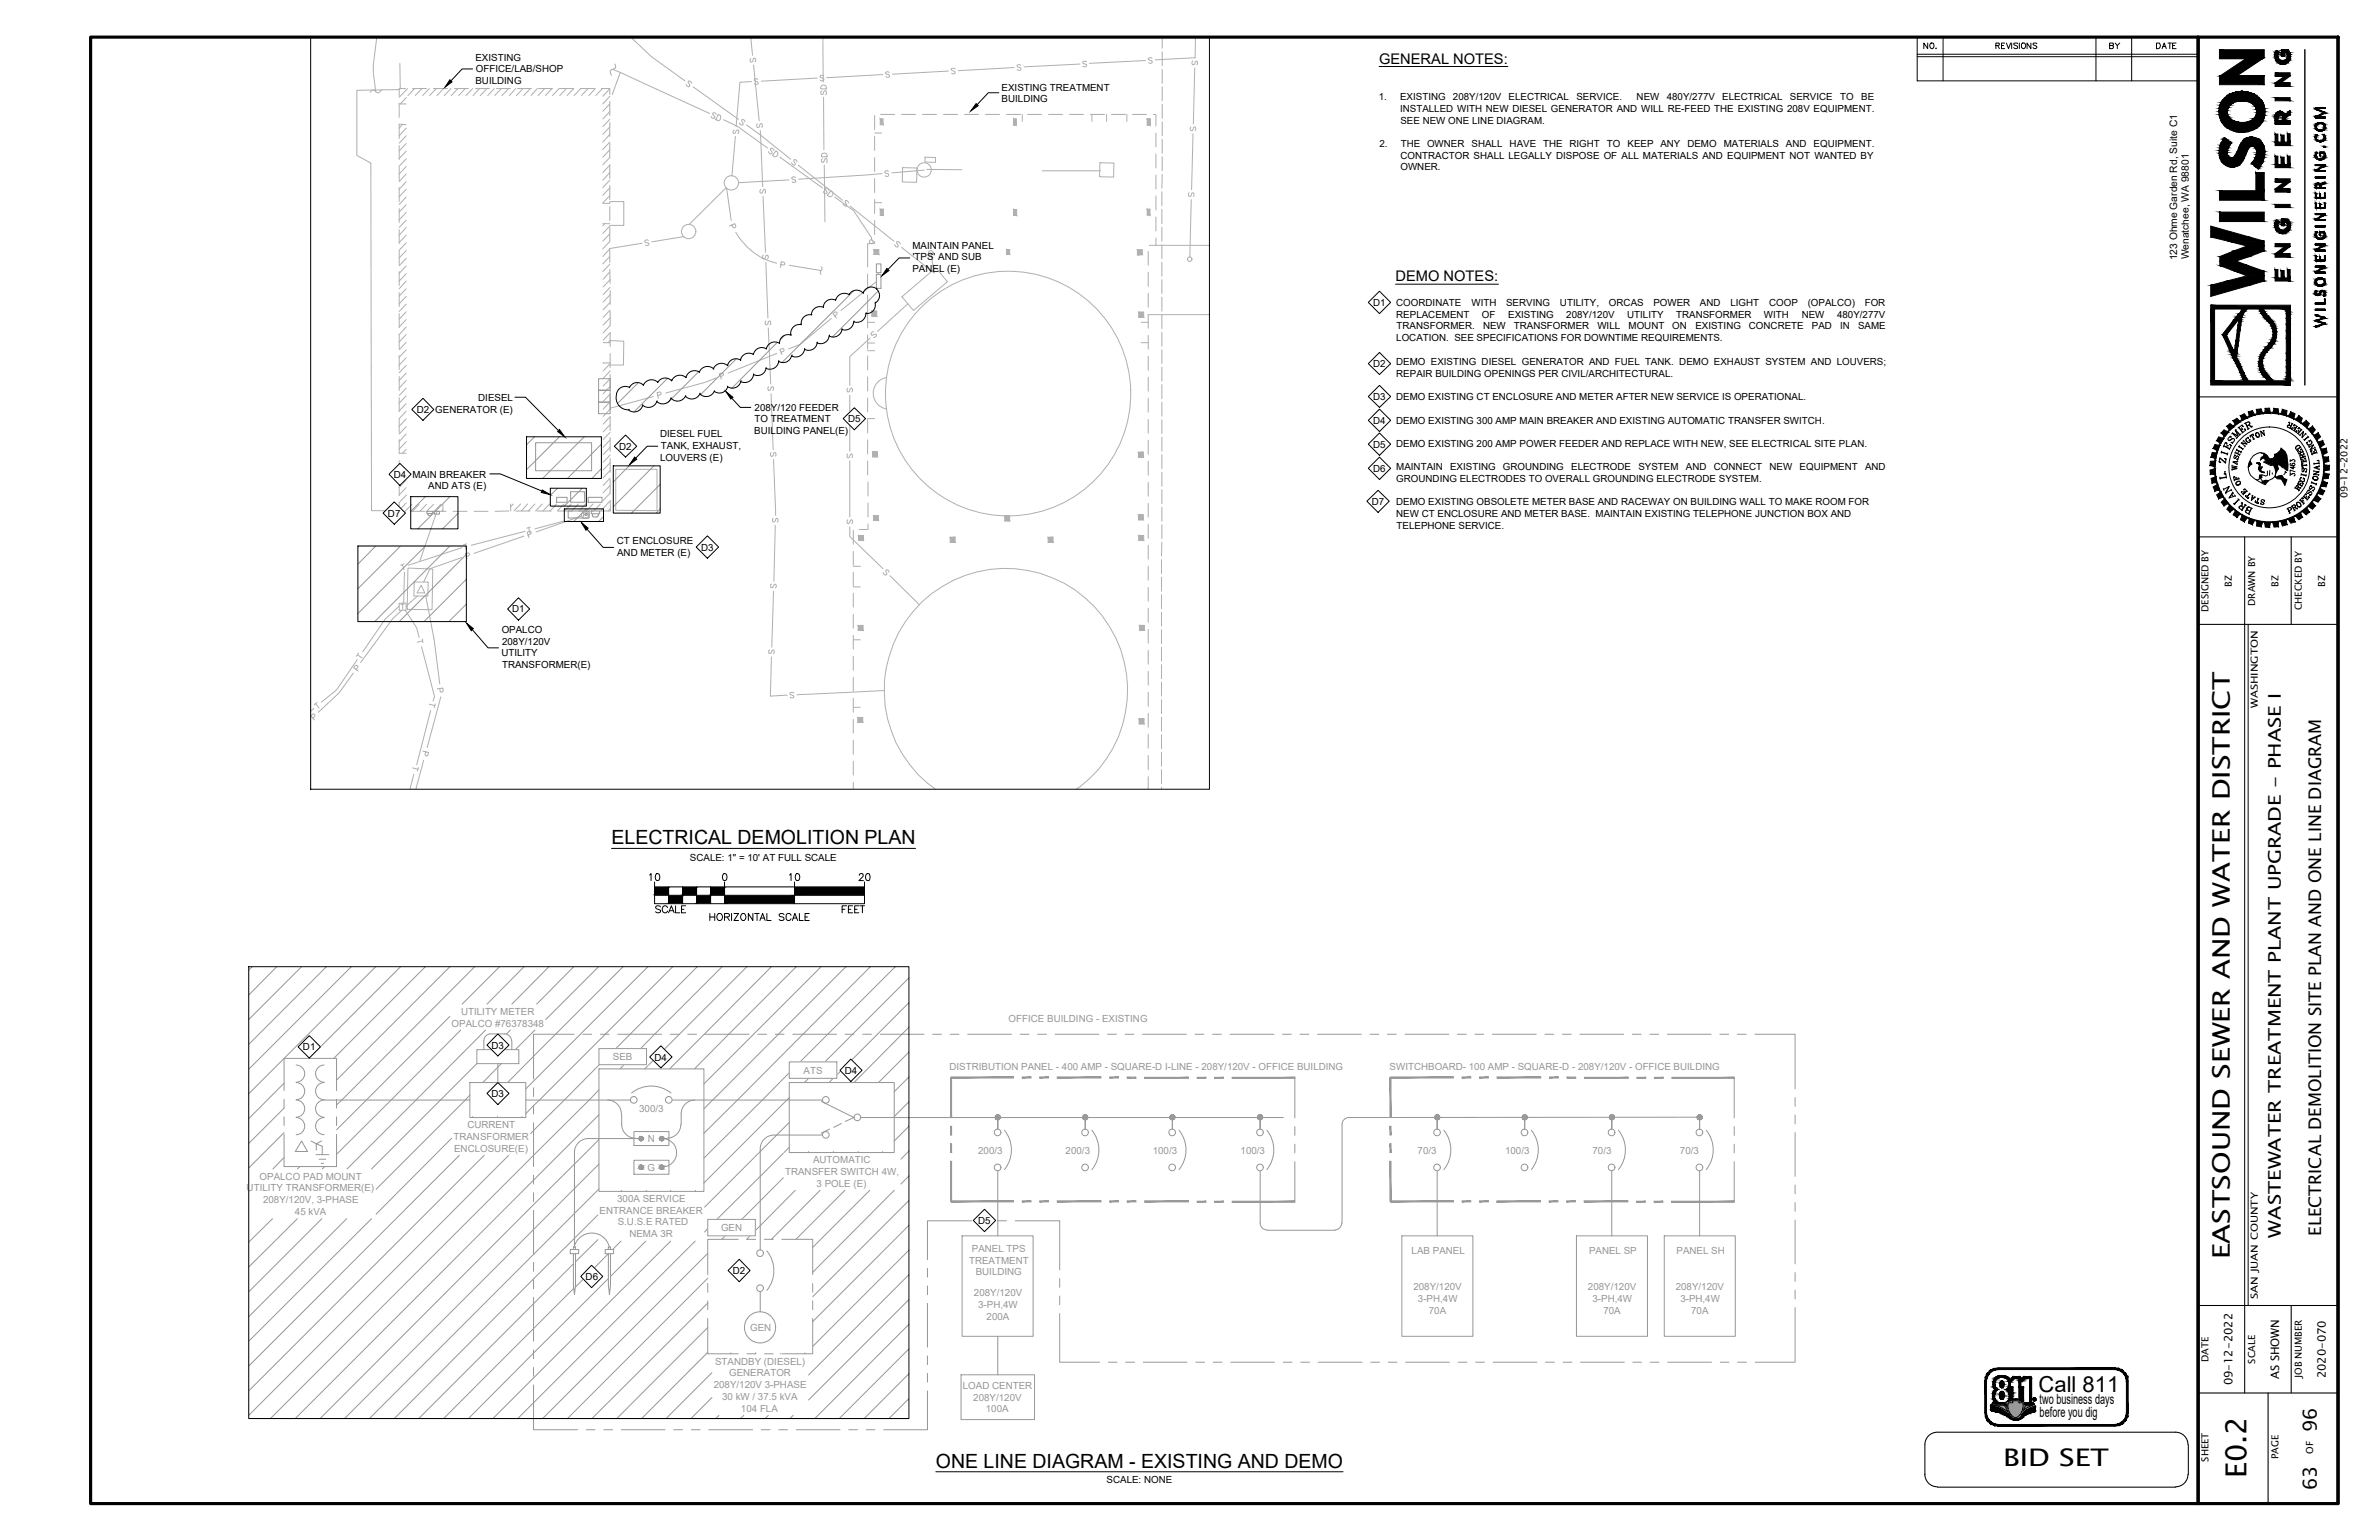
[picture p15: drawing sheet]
<svg xmlns="http://www.w3.org/2000/svg" width="432mm" height="279mm" viewBox="0 0 432 279" stroke-linecap="round" stroke-linejoin="round" font-family="sans-serif">
<defs><g id="words">
<text font-size="11.3" x="410.9" y="53.2" transform="rotate(-90 410.9 53.2)">WILSON</text>
<text font-size="11.3" fill="#969696" x="84.1" y="184.9">77/7%7</text>
<g font-size="7.8" fill="#afafaf">
<text x="71.8" y="12.6" transform="rotate(90 71.8 12.6)">J.</text>
<text x="93.6" y="14.4" transform="rotate(90 93.6 14.4)">s</text>
<text x="104.2" y="17.4" transform="rotate(-90 104.2 17.4)">s</text>
</g>
<text font-size="7.8" x="362.3" y="254.4">811</text>
<text font-size="7.5" fill="#969696" x="137.7" y="240.1">1</text>
<g font-size="5.3" fill="#afafaf">
<text x="89.7" y="15.2" transform="rotate(90 89.7 15.2)">8</text>
<text x="153.1" y="36.8" transform="rotate(-90 153.1 36.8)">7</text>
</g>
<g font-size="5.3">
<text x="405.6" y="90.2" transform="rotate(-90 405.6 90.2)">ALZlea</text>
<text x="407.7" y="268.2" transform="rotate(-90 407.7 268.2)">E0.2</text>
</g>
<text font-size="5.3" fill="#969696" x="180.5" y="206.2">8</text>
<text font-size="4.6" fill="#afafaf" x="144.5" y="125.8" transform="rotate(90 144.5 125.8)">I</text>
<g font-size="4.4">
<text x="404.7" y="228.5" transform="rotate(-90 404.7 228.5)">EASTSOUND SEWER AND WATER DISTRICT</text>
<text x="363.6" y="265.9">BID SET</text>
</g>
<text font-size="4" x="370" y="252.5">Call 811</text>
<g font-size="3.9" fill="#afafaf">
<text x="208.3" y="10.4" transform="rotate(90 208.3 10.4)">()</text>
<text x="197.8" y="20.7" transform="rotate(90 197.8 20.7)">L</text>
<text x="84.8" y="93.4" transform="rotate(-90 84.8 93.4)">-</text>
<text x="77.6" y="107.8" transform="rotate(-90 77.6 107.8)">D</text>
</g>
<g font-size="3.9">
<text x="415.8" y="51" transform="rotate(-90 415.8 51)">ENGINEERING</text>
<text x="419.2" y="93.1" transform="rotate(-90 419.2 93.1)">fisieOFfd</text>
</g>
<g font-size="3.9" fill="#969696">
<text x="109.2" y="91.3" transform="rotate(-90 109.2 91.3)">D Lb</text>
<text x="109.4" y="93.8" transform="rotate(-90 109.4 93.8)">1</text>
</g>
<g font-size="3.5">
<text x="111" y="153.2">ELECTRICAL DEMOLITION PLAN</text>
<text x="420.5" y="259.8" transform="rotate(-90 420.5 259.8)">96</text>
<text x="169.9" y="266.3">ONE LINE DIAGRAM - EXISTING AND DEMO</text>
<text x="420.5" y="270.3" transform="rotate(-90 420.5 270.3)">63</text>
</g>
<g font-size="3.2">
<text x="414" y="224.5" transform="rotate(-90 414 224.5)">WASTEWATER TREATMENT PLANT UPGRADE - PHASE I</text>
<text x="421.3" y="224.2" transform="rotate(-90 421.3 224.2)">ELECTRICAL DEMOLITION SITE PLAN AND ONE LINE DIAGRAM</text>
</g>
<g font-size="2.8">
<text x="420.2" y="87.2" transform="rotate(-90 420.2 87.2)">‘00,aG‘e</text>
<text x="409.8" y="93.2" transform="rotate(-90 409.8 93.2)">95 /7) CP</text>
</g>
<text font-size="2.8" fill="#969696" x="110.8" y="93" transform="rotate(-90 110.8 93)">Loopopododkopo</text>
<g font-size="2.7">
<text x="250.3" y="11.6">GENERAL NOTES:</text>
<text x="253.3" y="51">DEMO NOTES:</text>
</g>
<g font-size="2.6">
<text x="370.2" y="254.7">two business days</text>
<text x="370.2" y="257.1">before you dig</text>
</g>
<g font-size="2.5" fill="#afafaf">
<text x="110.7" y="37" transform="rotate(-90 110.7 37)">Nooe000000</text>
<text x="157.4" y="60.3" transform="rotate(90 157.4 60.3)">0.</text>
<text x="157.7" y="98.1" transform="rotate(-90 157.7 98.1)">■I______</text>
</g>
<g font-size="2.5">
<text x="422" y="59.4" transform="rotate(-90 422 59.4)">WILSONENGINEERING.COM</text>
<text x="421" y="88.1" transform="rotate(-90 421 88.1)">JONAL SS</text>
</g>
<g font-size="2.5" fill="#969696">
<text x="148.9" y="206.5">6</text>
<text x="180.3" y="212.3">o</text>
<text x="196.2" y="212.4">o</text>
<text x="212" y="212.4">o</text>
<text x="260.1" y="212.3">o</text>
<text x="275.9" y="212.4">o</text>
<text x="137.2" y="228">b</text>
</g>
<text font-size="2.1" fill="#afafaf" x="158.8" y="59" transform="rotate(-90 158.8 59)">T</text>
<g font-size="2.1">
<text x="117.8" y="159.8">10</text>
<text x="143.2" y="159.8">10</text>
<text x="405.2" y="251.3" transform="rotate(-90 405.2 251.3)">09-12-2022</text>
<text x="413.7" y="250.3" transform="rotate(-90 413.7 250.3)">AS SHOWN</text>
<text x="422.1" y="250.1" transform="rotate(-90 422.1 250.1)">2020-070</text>
</g>
<text font-size="2.1" fill="#969696" x="291.8" y="212.3">Q</text>
<g font-size="1.9">
<text x="395.2" y="47.2" transform="rotate(-90 395.2 47.2)">123 Ohme Garden Rd, Suite C1</text>
<text x="397.3" y="47.1" transform="rotate(-90 397.3 47.1)">Wenatchee, WA 98801</text>
</g>
<g font-size="1.8">
<text x="86.3" y="11">EXISTING</text>
<text x="365.5" y="7.8" transform="rotate(90 365.5 7.8)">0</text>
<text x="382.8" y="7.8" transform="rotate(90 382.8 7.8)">m</text>
<text x="86.3" y="15.3">BUILDING</text>
<text x="86.4" y="13.1">OFFICE/LAB/SHOP</text>
<text x="181.8" y="16.4">EXISTING TREATMENT</text>
<text x="181.8" y="18.5">BUILDING</text>
<text x="250.3" y="18.1">1.</text>
<text x="254.1" y="18.1">EXISTING</text>
<text x="254.1" y="20.3">INSTALLED WITH NEW DIESEL GENERATOR AND WILL RE-FEED THE EXISTING 208V EQUIPMENT.</text>
<text x="254.2" y="22.4">SEE NEW ONE LINE DIAGRAM.</text>
<text x="263.7" y="18.1">208Y/120V</text>
<text x="273.8" y="18.1">ELECTRICAL</text>
<text x="286.1" y="18.1">SERVICE.</text>
<text x="297.1" y="18.1">NEW</text>
<text x="302.5" y="18.1">480Y/277V</text>
<text x="312.6" y="18.1">ELECTRICAL</text>
<text x="324.9" y="18.1">SERVICE</text>
<text x="334" y="18.1">TO</text>
<text x="337.8" y="18.1">BE</text>
<text x="250.4" y="26.7">2.</text>
<text x="254.2" y="28.8">CONTRACTOR SHALL LEGALLY DISPOSE OF ALL MATERIALS AND EQUIPMENT NOT WANTED BY</text>
<text x="254.3" y="26.7">THE OWNER</text>
<text x="267.1" y="26.7">SHALL</text>
<text x="274" y="26.7">HAVE</text>
<text x="280.1" y="26.7">THE RIGHT</text>
<text x="291.7" y="26.7">TO</text>
<text x="295.4" y="26.7">KEEP ANY</text>
<text x="306.3" y="26.7">DEMO</text>
<text x="312.9" y="26.7">MATERIALS</text>
<text x="324.2" y="26.7">AND</text>
<text x="329.2" y="26.7">EQUIPMENT.</text>
<text x="254.2" y="30.9">OWNER.</text>
<text x="165.6" y="45.1">MAINTAIN PANEL</text>
<text x="165.7" y="47.2">'TPS' AND SUB</text>
<text x="165.6" y="49.3">PANEL (E)</text>
<text x="249.2" y="55.5">D1</text>
<text x="253.4" y="55.5">COORDINATE</text>
<text x="253.4" y="57.7">REPLACEMENT</text>
<text x="253.5" y="59.8">TRANSFORMER.</text>
<text x="267.1" y="55.5">WITH</text>
<text x="269" y="57.7">OF</text>
<text x="269.2" y="59.8">NEW</text>
<text x="273.4" y="55.5">SERVING</text>
<text x="273.7" y="57.7">EXISTING</text>
<text x="274.8" y="59.8">TRANSFORMER</text>
<text x="283.1" y="55.5">UTILITY,</text>
<text x="284.3" y="57.7">208Y/120V</text>
<text x="289.9" y="59.8">WILL</text>
<text x="292" y="55.5">ORCAS</text>
<text x="295.3" y="57.7">UTILITY</text>
<text x="295.6" y="59.8">MOUNT</text>
<text x="300.1" y="55.5">POWER</text>
<text x="303.5" y="59.8">ON</text>
<text x="304.2" y="57.7">TRANSFORMER</text>
<text x="307.7" y="59.8">EXISTING</text>
<text x="308.5" y="55.5">AND</text>
<text x="314.1" y="55.5">LIGHT</text>
<text x="317.4" y="59.8">CONCRETE</text>
<text x="320.2" y="57.7">WITH</text>
<text x="321.1" y="55.5">COOP</text>
<text x="327" y="57.7">NEW</text>
<text x="328.1" y="55.5">(OPALCO)</text>
<text x="328.9" y="59.8">PAD</text>
<text x="333.4" y="57.7">480Y/277V</text>
<text x="334" y="59.8">IN</text>
<text x="337.2" y="59.8">SAME</text>
<text x="338.5" y="55.5">FOR</text>
<text x="253.4" y="61.9">LOCATION. SEE SPECIFICATIONS FOR DOWNTIME REQUIREMENTS.</text>
<text x="249.2" y="66.6">D2</text>
<text x="253.4" y="66.2">DEMO EXISTING DIESEL GENERATOR AND FUEL TANK. DEMO EXHAUST SYSTEM AND LOUVERS;</text>
<text x="253.4" y="68.3">REPAIR BUILDING OPENINGS PER CIVIL/ARCHITECTURAL.</text>
<text x="75.6" y="74.9">D2 GENERATOR (E)</text>
<text x="86.8" y="72.8">DIESEL</text>
<text x="137" y="74.5">208Y/120 FEEDER</text>
<text x="137" y="76.6">TO TREATMENT</text>
<text x="153.9" y="76.6">D5</text>
<text x="249.2" y="72.6">D3</text>
<text x="249.2" y="76.9">D4</text>
<text x="253.4" y="72.6">DEMO EXISTING CT ENCLOSURE AND METER AFTER NEW SERVICE IS OPERATIONAL.</text>
<text x="253.4" y="76.8">DEMO EXISTING 300 AMP MAIN BREAKER AND EXISTING AUTOMATIC TRANSFER SWITCH.</text>
<text x="112.4" y="81.6">D2</text>
<text x="119.8" y="79.3">DIESEL FUEL</text>
<text x="119.8" y="83.6">LOUVERS (E)</text>
<text x="120" y="81.5">TANK, EXHAUST,</text>
<text x="136.9" y="78.8">BUILDING PANEL(E)</text>
<text x="249.2" y="81.2">D5</text>
<text x="253.4" y="81.1">DEMO EXISTING 200 AMP POWER FEEDER AND REPLACE WITH NEW, SEE ELECTRICAL SITE PLAN.</text>
<text x="71.5" y="86.7">D4 MAIN BREAKER</text>
<text x="77.7" y="88.8">AND ATS (E)</text>
<text x="249.2" y="85.6">D6</text>
<text x="253.4" y="85.3">MAINTAIN</text>
<text x="253.4" y="87.4">GROUNDING ELECTRODES TO OVERALL GROUNDING ELECTRODE SYSTEM.</text>
<text x="263.2" y="85.3">EXISTING</text>
<text x="272.8" y="85.3">GROUNDING</text>
<text x="285.2" y="85.3">ELECTRODE</text>
<text x="297.4" y="85.3">SYSTEM</text>
<text x="306" y="85.3">AND</text>
<text x="311.1" y="85.3">CONNECT</text>
<text x="321.2" y="85.3">NEW</text>
<text x="326.6" y="85.3">EQUIPMENT</text>
<text x="338.5" y="85.3">AND</text>
<text x="416.6" y="87.8" transform="rotate(-90 416.6 87.8)">% , 37463 _ /A</text>
<text x="70.4" y="93.7">D7</text>
<text x="249" y="91.6">D7</text>
<text x="253.4" y="91.7">DEMO EXISTING OBSOLETE METER BASE AND RACEWAY ON BUILDING WALL TO MAKE ROOM FOR</text>
<text x="253.4" y="93.9">NEW CT ENCLOSURE AND METER BASE. MAINTAIN EXISTING TELEPHONE JUNCTION BOX AND</text>
<text x="426.1" y="90.4" transform="rotate(-90 426.1 90.4)">09-12-2022</text>
<text x="112" y="98.7">CT ENCLOSURE</text>
<text x="112" y="100.8">AND METER (E)</text>
<text x="127.3" y="99.9">D3</text>
<text x="253.5" y="96">TELEPHONE SERVICE.</text>
<text x="405.1" y="106.4" transform="rotate(-90 405.1 106.4)">BZ</text>
<text x="413.6" y="106.4" transform="rotate(-90 413.6 106.4)">BZ</text>
<text x="422" y="106.4" transform="rotate(-90 422 106.4)">BZ</text>
<text x="93" y="111.1">D1</text>
<text x="400.9" y="111" transform="rotate(-90 400.9 111)">DESIGNED BY</text>
<text x="409.3" y="109.9" transform="rotate(-90 409.3 109.9)">DRAWN BY</text>
<text x="417.8" y="110.7" transform="rotate(-90 417.8 110.7)">CHECKED BY</text>
<text x="91" y="119.1">UTILITY</text>
<text x="91.1" y="114.8">OPALCO</text>
<text x="91.1" y="117">208Y/120V</text>
<text x="91.1" y="121.2">TRANSFORMER(E)</text>
<text x="409.8" y="128.5" transform="rotate(-90 409.8 128.5)">WASHINGTON</text>
<text x="125.2" y="156.1">SCALE: 1&quot; = 10' AT FULL SCALE</text>
<text x="131.1" y="159.8">0</text>
<text x="155.8" y="159.8">20</text>
<text x="118.9" y="165.7">SCALE</text>
<text x="128.7" y="167">HORIZONTAL SCALE</text>
<text x="152.7" y="165.6">FEET</text>
<text x="55" y="190.6">D1</text>
<text x="89.2" y="190.2">D3</text>
<text x="118.8" y="192.4">D4</text>
<text x="153.4" y="194.8">D4</text>
<text x="89.2" y="199">D3</text>
<text x="177.5" y="222.1">D5</text>
<text x="106.3" y="232.2">D6</text>
<text x="133" y="231.1">D2</text>
<text x="409.8" y="235.6" transform="rotate(-90 409.8 235.6)">SAN JUAN COUNTY</text>
<text x="400.9" y="247.1" transform="rotate(-90 400.9 247.1)">DATE</text>
<text x="409.3" y="247.4" transform="rotate(-90 409.3 247.4)">SCALE</text>
<text x="417.8" y="250" transform="rotate(-90 417.8 250)">JOB NUMBER</text>
<text x="419.9" y="263.7" transform="rotate(-90 419.9 263.7)">OF</text>
<text x="200.9" y="269">SCALE: NONE</text>
<text x="400.9" y="265.2" transform="rotate(-90 400.9 265.2)">SHEET</text>
<text x="413.6" y="264.7" transform="rotate(-90 413.6 264.7)">PAGE</text>
</g>
<g font-size="1.8" fill="#afafaf">
<text x="148.8" y="15.6" transform="rotate(90 148.8 15.6)">OS</text>
<text x="217.4" y="12" transform="rotate(-90 217.4 12)">S</text>
<text x="140.5" y="71" transform="rotate(-90 140.5 71)">S</text>
<text x="156.2" y="102.9" transform="rotate(-90 156.2 102.9)">I</text>
</g>
<g font-size="1.8" fill="#969696">
<text x="83.7" y="184.1">UTILITY METER</text>
<text x="183.1" y="185.4">OFFICE BUILDING - EXISTING</text>
<text x="82" y="186.2">OPALCO #76378348</text>
<text x="111.3" y="192.3">SEB</text>
<text x="145.9" y="194.8">ATS</text>
<text x="172.3" y="194.1">DISTRIBUTION PANEL - 400 AMP - SQUARE-D I-LINE - 208Y/120V - OFFICE BUILDING</text>
<text x="252.2" y="194.1">SWITCHBOARD- 100 AMP - SQUARE-D - 208Y/120V - OFFICE BUILDING</text>
<text x="114.2" y="200.2">O</text>
<text x="116" y="201.8">300/3</text>
<text x="82.3" y="206.8">TRANSFORMER</text>
<text x="82.4" y="208.9">ENCLOSURE(E)</text>
<text x="84.8" y="204.7">CURRENT</text>
<text x="117.6" y="207.2">N</text>
<text x="172.5" y="206">I</text>
<text x="172.5" y="209.1">1</text>
<text x="177.5" y="209.3">200/3</text>
<text x="193.4" y="209.3">200/3</text>
<text x="209.2" y="209.3">100/3</text>
<text x="225.2" y="209.3">100/3</text>
<text x="252.2" y="206">I</text>
<text x="252.2" y="209.1">1</text>
<text x="257.3" y="209.3">70/3</text>
<text x="273.2" y="209.3">100/3</text>
<text x="289.1" y="209.3">70/3</text>
<text x="304.9" y="209.3">70/3</text>
<text x="47.1" y="214">OPALCO PAD MOUNT</text>
<text x="117.5" y="212.4">G</text>
<text x="142.5" y="213.2">TRANSFER SWITCH 4W,</text>
<text x="147.6" y="211">AUTOMATIC</text>
<text x="148.2" y="215.3">3 POLE (E)</text>
<text x="228.1" y="212.5">0</text>
<text x="307.9" y="212.5">0</text>
<text x="44.8" y="216.2">UTILITY TRANSFORMER(E)</text>
<text x="47.8" y="218.2">208Y/120V, 3-PHASE</text>
<text x="53.5" y="220.4">45 kVA</text>
<text x="96.8" y="218">L</text>
<text x="108.8" y="220.2">ENTRANCE BREAKER</text>
<text x="112" y="218.1">300A SERVICE</text>
<text x="112.1" y="222.3">S.U.S.E RATED</text>
<text x="114.2" y="224.5">NEMA 3R</text>
<text x="130.9" y="223.3">GEN</text>
<text x="176.4" y="227.1">PANEL TPS</text>
<text x="256.2" y="227.5">LAB PANEL</text>
<text x="288.4" y="227.5">PANEL SP</text>
<text x="304.3" y="227.5">PANEL SH</text>
<text x="175.9" y="229.2">TREATMENT</text>
<text x="177.1" y="231.4">BUILDING</text>
<text x="168.2" y="235">I</text>
<text x="176.8" y="235.2">208Y/120V</text>
<text x="177.5" y="237.3">3-PH,4W</text>
<text x="179.1" y="239.5">200A</text>
<text x="256.5" y="234.1">208Y/120V</text>
<text x="257.4" y="236.2">3-PH,4W</text>
<text x="259.3" y="238.3">70A</text>
<text x="288.2" y="234.1">208Y/120V</text>
<text x="289.1" y="236.2">3-PH,4W</text>
<text x="291" y="238.3">70A</text>
<text x="304.2" y="234.1">208Y/120V</text>
<text x="305" y="236.2">3-PH,4W</text>
<text x="307" y="238.3">70A</text>
<text x="136.1" y="241.5">GEN</text>
<text x="129.5" y="251.8">208Y/120V 3-PHASE</text>
<text x="129.8" y="247.6">STANDBY (DIESEL)</text>
<text x="132.3" y="249.7">GENERATOR</text>
<text x="174.8" y="252">LOAD CENTER</text>
<text x="131.1" y="254">30 kW / 37.5 kVA</text>
<text x="134.5" y="256.1">104 FLA</text>
<text x="176.7" y="254.1">208Y/120V</text>
<text x="178.9" y="256.2">100A</text>
</g>
<text font-size=".4" x="369.1" y="254">R</text>
</g></defs>
<g fill="none" stroke="#afafaf" stroke-width=".18">
<path d="M68.4 6.8l-.6 5v1.3l.4 3.5M69.3 16.3l-.5 .5h-.3l-.8-.5-.5 .5M72.5 16.3l-7.7 .1v11.8l2.5 1.4 .1 63h5.1M78.7 16.1h2.5M80.5 16.1l-1.2 1.2M81.9 16.1l-1.3 1.2M82.5 16.1h2.5M83.1 16.1l-1.2 1.2M84.5 16.1l-1.3 1.2M85.8 16.1l-1.2 1.2M86.3 16.1h2.5M87.1 16.1l-1.2 1.2"/>
<path d="M88.4 16.1l-1.2 1.2M105.3 16.1h2.6M108.1 16.1l-1.2 1.2M109.2 16.1h1.5v1M109.3 16.1l-1.2 1.2M110.7 16.1l-1.3 1.4M110.7 17.5l-1.3 1.4M110.7 18.9l-1.3 1.3M110.7 18.4v2.6M111.2 12.6l17.6 8M111.6 11.6l.1 .2a.51 .51 0 0 1 0 .5 .51 .51 0 0 1-.5 .3l-.3 .1a.49 .49 0 0 0 0 .8l.1 .2M112.6 13.1l-1.5 4"/>
<path d="M114.6 6.8l3.6 3.5 6.1 4.4M125.5 15.1l-.4-.4-.2 .1 .3 .7-.1 .2h-.1l-.3-.1-.2-.3M125.8 15.7l8.2 6M136.3 10.6l-.2 .4 .2 .3 .3-.1 .3-.7 .3 .2v.4l-.2 .1M136.3 6.8l.3 3.2M136.4 14.8l-2.1 .1-.7 8.1M136.8 11.8l1 10.1M137.5 14.4l-.4-.1-.2 .2 .5 .3 .2 .4-.2 .1-.5-.1M148.3 14.2l-10.1 .5M149.4 6.8v8.1M149.5 13.8l-.1-.1a.36 .36 0 0 0-.6 .1v.2l.7 .4-.2 .3-.5-.2M149.5 17.7v9.5"/>
<path d="M160.2 13.5l-10.1 .6M161.4 13.1l-.4-.1-.3 .3 .7 .3 .1 .2-.3 .2-.4-.1M172.1 12.9l-10.1 .6M173.4 12.5l-.2-.1-.5 .1 .1 .3 .5 .2 .1 .2a.37 .37 0 0 1-.7 .1M184.1 12.3l-10.2 .5M185.2 11.9v-.2l-.6 .2 .2 .3 .4 .1v.4l-.4 .1-.2-.2M196 11.6l-10.1 .5M197.2 11.2l-.1-.1h-.4l-.2 .1v.2l.7 .3v.2l-.2 .2-.5-.1M207.9 11l-10.2 .5M210.9 6.8v2M210.9 12.6v2.5M210.9 15.7v2.6"/>
<path d="M210.9 18.9v2.6M216.9 12.3l-.3 10.2M216.9 10.5l-7.2 .4M217 6.8l-.1 3.7M72.5 26.4v2.6M72.5 30.2v2.6M72.5 34v2.6M72.5 37.8v2.6M73.1 22.5l-.6 .7M73.7 23.2l-1.2 1.4M73.7 24.6l-1.2 1.4M73.7 26l-1.2 1.4"/>
<path d="M73.7 27.4l-1.2 1.4M73.7 28.8l-1.2 1.4M73.7 30.2l-1.2 1.4M73.7 31.6l-1.2 1.4M73.7 33l-1.2 1.4M73.7 34.4l-1.2 1.3M73.7 35.8l-1.2 1.3M73.7 37.1l-1.2 1.4M73.7 38.5l-1.2 1.4M73.7 39.9l-1.2 1.4M73.7 22.6l-1.2-.1v2.6M110.7 36.6h2.5v4.3h-2.5"/>
<path d="M110.7 20.3l-1.3 1.3M110.7 21.7l-1.3 1.3M110.7 37.5v2.5M130 20.8l-.3-.4-.4 .2v.2l.4 .3v.4l-.5-.1-.1-.3M130.4 20.8l.3 .2a.54 .54 0 0 1 .1 .5 .54 .54 0 0 1-.6 .3l-.3-.1zM131.3 21.7l2.6 1.2 5.4 4M131.8 34.1l-6.8 6.7M131.9 34.2l.8 5.8M133.2 23.6l-.2 .3 .2 .3 .3-.1 .3-.5 .3 .3-.2 .4M133.5 24.8l-.7 7.1M135.2 22.1l-.1-.3-.3-.1-.2 .1 .3 .6-.1 .3h-.3l-.3-.4M135.5 22.7l2.5 1.8 5.5 4.4"/>
<path d="M137.5 22.5l-.1 .4 .1 .3 .3-.1 .2-.6h.3l.1 .5-.2 .1M138 23.7l.4 10.1M138 34.4l-.1 .4 .2 .3 .7-.7 .1 .2-.1 .5M138.5 35.6l.4 10.2M140.5 27.3l-.5-.4-.2 .1v.2l.3 .5-.2 .2-.3-.2-.1-.2M140.8 27.4a.57 .57 0 0 1 .4 .6 .57 .57 0 0 1-.5 .4l-.5-.2zM141.5 28.5l7.8 5.6M143.2 32.6l-9.2 .5M144.4 32.2l-.3-.1h-.3l-.1 .3 .6 .2 .2 .4-.3 .1-.4-.1M144.7 29.4l-.2-.4h-.4l.2 .7-.1 .3-.2-.1-.3-.4M144.9 30l8 6.3M149.2 27.9a.55 .55 0 0 1 .7-.1 .55 .55 0 0 1 .2 .6h-1z"/>
<path d="M149.3 28.8a.34 .34 0 0 0-.2 .4 .34 .34 0 0 0 .3 .3l.1-.1 .4-.6 .2 .1v.5l-.1 .1M149.6 30l.1 10.3M151.5 35.8l3.4 2.4 3.3 4.9v.5M154.3 37.4l7.9 6.4M158.7 24.1h1.3M158.7 36.8h1.3M158.7 21v2.5M158.7 24.8v2.5M158.7 28.6v2.5M158.7 32.4v2.5M158.7 36.2v2.5M159.8 20.8h2.6"/>
<path d="M160.1 31.5l-15.1 1M161.2 31.1v-.1h-.4l-.2 .2 .6 .4 .1 .2a.37 .37 0 0 1-.6 .1M163.6 20.8h2.6M163.8 30.4l2.6 .1v2.6l-2.6-.1zM167.4 20.8h2.6M167.8 30.9l-5.9 .5M167.9 28.5l1.9 .1v.9l-1.9-.1zM168.2 30.7l6.4 .1M171.3 20.8h2.5M175.1 20.8h2.5M178.9 20.8h2.5M182.7 20.8h2.5"/>
<path d="M185.5 20.8v1.2M186.5 20.8h2.5M189.2 31h10.6M190.3 20.8h2.5M194.1 20.8h2.6M199.6 29.5l2.6 .1-.1 2.5h-2.5zM201.7 20.8h2.6M204.5 20.8v1.2M205.5 20.8h2.6M209.4 20.8h.4v2.1M209.8 24.1v2.6M209.8 27.9v2.6"/>
<path d="M209.8 31.7v2.6M209.8 35.6v2.5M209.8 39.4v2.5M210.9 34.8v2.5M210.9 38v2.6M210.9 31.6v2.6M210.9 22.1v2.5M210.9 25.3v2.5M210.9 28.4v2.6M215.8 35l-.1 .2 .1 .4h.4l.2-.6h.2l.1 .2-.1 .4M216.2 23.1l-.2 .1 .2 .5h.2l.3-.6h.2l.1 .2-.1 .4M216.2 36.2l-.2 10.4"/>
<path d="M216.5 24.3l-.2 10.1M72.5 41.7v2.5M72.5 45.5v2.5M72.5 49.3v2.5M72.5 53.1v2.5M72.5 56.9v2.5M73.7 41.3l-1.2 1.4M73.7 42.7l-1.2 1.3M73.7 44.1l-1.2 1.3M73.7 45.5l-1.2 1.3M73.7 46.9l-1.2 1.3M73.7 48.3l-1.2 1.3"/>
<path d="M73.7 49.7l-1.2 1.3M73.7 51l-1.2 1.4M73.7 52.4l-1.2 1.3M73.7 53.8l-1.2 1.3M73.7 55.2l-1.2 1.3M73.7 56.6l-1.2 1.3M73.7 58l-1.2 1.3M73.7 59.3l-1.2 1.4v2.5M109.4 40.6h1.3M109.8 40.6l-.4 .4M110.7 41l-1.3 1.4M110.7 42.4l-1.3 1.4"/>
<path d="M110.7 41.3v2.5l-1.3 1.3M110.7 45.1l-1.3 1.4M110.7 46.5l-1.3 1.4M110.7 47.9l-1.3 1.4M110.7 49.3l-1.2 1.4M110.7 48.9v2.5M110.7 50.7l-1.2 1.4M110.7 52.1l-1.2 1.4M110.7 53.5l-1.2 1.3M110.7 54.9l-1.2 1.3M110.7 56.3l-1.2 1.3M110.7 57.7l-1.2 1.3"/>
<path d="M110.7 56.5v2.6l-1.2 1.3M110.7 52.7v2.5M116.5 44.1l-5.8 1v2.5M117.7 43.6l-.3-.1-.3 .1-.1 .2 .2 .2 .5 .1 .1 .1-.1 .2-.3 .2-.2-.2M124.1 42.9l-5.8 1M132.8 40.8l.4 .5 .3-.2-.2-.5-.9 .4M133.5 42.2a11.6 11.6 0 0 0 7.5 5.6M138.6 46.3l-.2 .1 .2 .6 .3-.1 .1-.5 .2-.1 .2 .2-.1 .5M139 58.2l-.1 .5 .2 .2 .7-.7 .1 .3-.1 .4M139 47.6l.4 10.1M139.4 59.5l.5 10.2M141.7 48l.6 .1 .1-.4-.6-.2-.1 1"/>
<path d="M143.3 48.1l5.7 1M149 48.4a.69 .69 0 0 1-.1 .9l.1 .5M150.9 57.8l-5.7 4.7-2.1 .8M151.5 57.3l.5-.4-.2-.3-.6 .3 .6 .8M157.5 49.7v2.6M157.5 53.5v6M158.7 43.8v.4h-1.2v4.3M158.7 40v2.5M158.9 51.2l-6.2 5.1M159.4 49.5v.3M163.4 44.3l-.3-.4-.3-.1v.3l.2 .3-.1 .4h-.3l-.2-.4M163.6 44.9l5.9 4.6-.5-3.6"/>
<path d="M163.7 53.8l6.2-5.2 2.1 2.5-6.2 5.2zM164.8 55.1l-5.5 5M207.1 58.5h1.3M208.4 57.1h11.1M208.4 45.6v2.5M208.4 49.4v2.5M208.4 53.2v2.6M208.4 57v2.6M209.8 43.2v1.3h-1.2M209.8 44.5h9.7M210.9 41.2v2.6M210.9 44.4v2.5"/>
<path d="M210.9 47.6v2.5M210.9 50.7v2.6M210.9 53.9v2.6M210.9 57.1v2.5M72.5 64.5v2.6M72.5 68.3v2.6M72.5 72.1v2.6M72.5 79.8v2.5M73.7 60.7l-1.2 1.3M73.7 62.1l-1.2 1.3M73.7 63.5l-1.2 1.3M73.7 64.9l-1.2 1.3"/>
<path d="M73.7 66.3l-1.2 1.3M73.7 67.7l-1.2 1.3M73.7 69l-1.2 1.4M73.7 70.4l-1.2 1.4M73.7 71.8l-1.2 1.4M73.7 73.2l-1.2 1.3M73.7 74.6l-1.2 1.3v2.6M73.7 76l-1.2 1.3M73.7 77.4l-1.2 1.3M73.7 78.7l-1.2 1.4M109.5 62.2h1.2M110.4 62.2l.3-.4 2.5 .1v4.3h-2.5"/>
<path d="M110.7 60.4l-1.2 1.3M110.7 65.8l-1.2 .1M110.7 66l-1.2 1.3M110.7 67.3l-1.2 1.3M110.7 60.3v2.6M110.7 64.1v2.6M110.7 67.9v2.6M118.6 71.9l-7.9 2.1M119.4 71.8l.6-.2v-.2l-.2-.3-.5 .1 .2 1.1M130 68.6l-1.9 .7-7.3 2M130.7 68.3l.6-.3-.1-.3-.6 .1 .3 1M140 71.4l.3 10.2"/>
<path d="M141 64.1l-8.9 3.6M141.8 63.9l.5-.3-.1-.4-.7 .2 .4 .9M153.9 70.4l-.2 .3 .2 .4 .3-.1 .3-.6 .2 .3-.1 .4M154.2 71.7v10.2M157.5 60.8v2.5M157.5 64.6v2.5M157.5 68.4v2.5M157.5 72.2v2.5M157.5 76v2.5M157.5 79.8v2.6M157.5 63.6h1.2M157.5 75.9h1.2"/>
<path d="M157.9 61.3l-3.7 3.4v5.2M160.9 68.5a2.89 2.89 0 0 0-2.4 2.8 2.89 2.89 0 0 0 2.3 2.9M207.1 62.2h1.3M208.4 60.8v2.6M208.4 64.6v2.6M208.4 68.5v2.5M208.4 72.3v2.5M208.4 76.1v2.5M208.4 79.9v2.5M210.9 60.3v2.5M210.9 63.4v2.6M210.9 66.6v2.6"/>
<path d="M210.9 69.8v2.5M210.9 73v2.5M210.9 76.1v2.6M210.9 79.3v2.6M72.5 82.2h1.2M72.5 85.9l1.2 .1M72.5 83.6v2.5M72.5 87.4v2.5M73.5 86l-1 1.1M73.7 89.9l-1.2 1.3v1.6h.8M73.7 80.1l-1.2 1.4M73.7 81.5l-.7 .7"/>
<path d="M73.7 87.1l-1.2 1.4M73.7 88.5l-1.2 1.3M73.7 91.2l-1.2 1.4M74.6 92.8h2.6M74.7 91.5l-1.2 1.3M76.1 91.5l-1.2 1.3M77.4 91.5l-1.2 1.3M78.4 92.8h2.6M78.7 91.5l-1.2 1.3M79.3 92.8l-3.1 9M80 91.5l-1.2 1.3M80.4 92.5l-.3 .3"/>
<path d="M80.4 91.5v1.3M83.8 99.4l-9.7 3.2M84.4 98.7l.2 1.1M84.7 98.7l-.6 .2M86 92.8h2.6M92.4 92.7l-2.5 .1M92.6 91.4l.1 1.3M93.2 91.4l-.5 .5M93.7 92.7h2.5M94.5 91.4l-1.2 1.3M95.1 97.3l-9.1 3.1M95.3 96.4l-9.8 2.5"/>
<path d="M95.8 91.4l-1.2 1.3M95.8 97.1l.6-.3v-.3l-.3-.1-.4 .2 .3 .9M95.9 95.8l.3 .9M96.3 95.6l-.7 .2M97.1 91.4l-1.2 1.3M97.5 92.7h2.5M98.4 91.4l-1.2 1.3M99.8 91.4l-1.2 1.3M101 91.4l-1.2 1.3M101.3 92.7h2.5M102.3 94.6l-5.2 1.3M102.4 91.4l-1.2 1.3"/>
<path d="M103.7 91.4l-1.2 1.3M105 91.4l-1.2 1.3M105.6 93.6l-8.3 2.9M106.3 91.4l-1.2 1.3h2.5M111.8 85.2h7.5v7.4h-7.5zM140 82.1l-.2 .4 .2 .3 .3-.1 .3-.6 .2 .2v.4h-.1M140.3 94l-.1 .2 .1 .5h.3l.2-.6 .3-.1 .1 .3-.1 .4M140.4 83.4l.4 10.1M140.7 95.3l-.2 10.2M153.9 82.4l-.2 .2 .2 .5 .3-.2 .3-.5 .2 .2-.1 .5M153.9 94.3l-.2 .3 .2 .4 .3-.2 .3-.5 .2 .3-.1 .4M154.2 95.6v1.7l6.1 5.9"/>
<path d="M154.2 83.6v10.2M154.9 96.2v2.5M157.5 83.6v2.6M208.4 83.7v2.5M208.4 87.5v2.5M208.4 91.3v2.6M208.4 95.1v2.6M208.4 98.9v2.6M210.9 98.4l-.1 2.5M210.9 82.5v2.5M210.9 85.7v2.5M210.9 88.8v2.6"/>
<path d="M210.9 92v2.6M210.9 95.2v2.5M64.8 119.7l-3.7 5.5-2.7 2.2M64.9 118.8l.8 .6M65.1 118.5l-.4 .6M72.5 109.5l1.2-.1v1.3h-1.2zM72.5 110l-2.6 2.3-4.1 5.9M72.9 110.7l-1.6 1.5-5.8 8M73 102.4l.3 1M73.1 109.7v.9M73.3 102.3l-.6 .3M73.4 103.8l-.1 5.4-.3 .3"/>
<path d="M73.4 109.6l-.6 .1M73.5 110.7l2.1 3.2 .5 1.7M74 103.1l4.5 .2-.1 7.3h-4.5zM75.8 108.1l-2.1 1.9M76.5 117.3l2.4 9.1-.3 .8M76.6 116l.2 .6M76.7 116.3l-.9 .2M77.3 108.1l1.5 8 1 8M83.8 101.2l-5.8 2-1.1 2.4M84.6 101l.6-.3-.1-.4-.6 .2 .3 .9M139.7 117.9a.33 .33 0 0 0-.2 .4 .33 .33 0 0 0 .4 .3l.2-.6 .3-.1 .1 .3-.1 .4M140 106h-.1v.6h.1h.3l.2-.6h.2l.2 .2-.2 .5"/>
<path d="M140 119.2l-.2 7.1 3.1-.2M140.4 107.3l-.3 10.1M154.9 106.5h1.2M154.9 116.1h1.2M154.9 100v2.6M154.9 103.8v2.6M154.9 107.6v2.6M154.9 111.4v2.6M154.9 115.3v2.5M154.9 119.1v2.5M161.4 103.8l-.2-.4h-.4l.1 .9h-.4l-.2-.4M161.5 104.5l5.4 5.2"/>
<path d="M208.4 102.7v2.6M208.4 106.6v2.5M208.4 110.4v2.5M208.4 114.2v2.5M208.4 118v2.5M210.8 101.5v2.6M210.8 104.7v2.6M210.8 107.9v2.5M210.8 111.1v2.5M210.8 114.2v2.6M210.8 117.4v2.6M56.5 129.9l.2-.3 .3-.1 .1 .4-.3 .4"/>
<path d="M56.5 129.9l.6 .7M57 128.5l-.5 .5M57.3 127.6l.6 .9M57.5 127.4l-.5 .5M64.1 122.1l-2.6 3.6-3.7 3.5M64.6 121.5l.4-.5-.2-.3-.3 .1-.3 .4 .8 .5M74.9 139.3l1 .3M75.9 139.3l-.1 .6M76.8 136.3l1 .2-.2 .6-.2 .1-.2-.2 .1-.6M76.9 137.9l-1.4 5.2M77.9 127.8l1 .2M78.2 128.9l-2.6 9.8"/>
<path d="M79 127.7l-.2 .7M79.8 124.9l.1 .6h.4l.2-.2-.1-.5-1 .2M80 126.4l-2.5 9.2M154.9 128.3h1.2M154.9 122.9v2.5M154.9 126.7v2.5M154.9 130.5v2.5M154.9 134.3v2.5M154.9 138.1v2.6M160.5 125.3l-15.8 .7M208.4 121.8v2.5M208.4 125.6v2.5"/>
<path d="M208.4 129.4v2.6M208.4 133.2v2.6M208.4 137v2.6M210.8 120.6v2.5M210.8 123.8v2.5M210.8 126.9v2.6M210.8 130.1v2.6M210.8 133.3v2.5M210.8 136.5v2.5M210.8 139.6v2.6M75.1 140.5l-.7 2.6M154.9 141.9v1.2"/>
<path d="M169.7 143.1a22.1 22.1 0 0 1-3.6-32.6 22.1 22.1 0 0 1 32.9 0 22.1 22.1 0 0 1-3.6 32.6M208.4 140.9v2.2M210.8 142.8v.3"/>
<circle cx="132.7" cy="33.2" r="1.3"/>
<circle cx="167.7" cy="30.8" r="1.3"/>
<circle cx="125" cy="42" r="1.3"/>
<circle cx="158.1" cy="43.8" r=".35"/>
<circle cx="168.9" cy="45.9" r=".41"/>
<circle cx="215.9" cy="47" r=".41"/>
<circle cx="183" cy="71.4" r="22.2"/>
</g>
<g fill="#afafaf" stroke="#afafaf" stroke-width=".18">
<path d="M159.8 21.6h.5z"/>
<path d="M184 21.6h.5z"/>
<path d="M159.8 21.6h.5v1z"/>
<path d="M208.2 21.6h.6z"/>
<path d="M184 21.6h.5v1z"/>
<path d="M208.2 21.7l.6-.1v1.1z"/>
<path d="M159.8 38h.5z"/>
<path d="M184 38h.5z"/>
<path d="M159.8 38h.5v1z"/>
<path d="M208.2 38h.5z"/>
<path d="M184 38h.5v1.1z"/>
<path d="M208.2 38h.5v1z"/>
<path d="M182.7 45.3h.6z"/>
<path d="M182.7 45.3h.6v.8z"/>
<path d="M158.6 45.3h.9z"/>
<path d="M158.6 45.3h.9v.9z"/>
<path d="M206.4 45.3h.9z"/>
<path d="M206.4 45.3h.9v.9z"/>
<path d="M155.7 130.2h.9z"/>
<path d="M155.7 130.2h.9v.8z"/>
<path d="M206.8 130.5l.8-.1v.9z"/>
<path d="M206.8 113.5h.9z"/>
<path d="M206.8 113.5h.9v.8z"/>
<path d="M206.6 93.4h.9z"/>
<path d="M206.6 93.5l.9-.1v.9z"/>
<path d="M206.6 82h.9z"/>
<path d="M206.6 82.1l.9-.1v.9z"/>
<path d="M206.7 56.6h.9z"/>
<path d="M206.7 56.6h.9v.9z"/>
<path d="M190.2 97.5h.9z"/>
<path d="M190.2 97.5h.9v.9z"/>
<path d="M172.5 97.5h.9z"/>
<path d="M172.5 97.5h.9v.9z"/>
<path d="M155.8 113.5h.9z"/>
<path d="M155.8 113.5h.9v.9z"/>
<path d="M182.4 93.6h.9z"/>
<path d="M182.4 93.7l.9-.1v.9z"/>
<path d="M158.6 93.5h.8z"/>
<path d="M158.6 93.6l.8-.1v.9z"/>
<path d="M158.4 82h.9z"/>
<path d="M158.4 82h.9v.9z"/>
<path d="M158.2 56.5h.9z"/>
<path d="M158.2 56.5h.9v.8z"/>
<path d="M206.7 97.2h.9z"/>
<path d="M206.7 97.2h.9v.8z"/>
<path d="M159.8 22.6h.5zM159.8 21.6l.5 1h-.5z"/>
<path d="M184 21.6v1.1l.5-.1zM184 22.7l.5-.1z"/>
<path d="M208.2 22.7h.6zM208.2 21.7l.6 1h-.6z"/>
<path d="M159.8 38v1.1l.5-.1zM159.8 39.1l.5-.1z"/>
<path d="M184 39.1h.5zM184 38l.5 1.1h-.5z"/>
<path d="M208.2 39h.5zM208.2 38l.5 1h-.5z"/>
<path d="M182.7 46.1h.6zM182.7 45.3l.6 .8h-.6z"/>
<path d="M158.6 46.2h.9zM158.6 45.3l.9 .9h-.9z"/>
<path d="M206.4 45.3v.9h.9zM206.4 46.2h.9z"/>
<path d="M155.7 130.2v.9l.9-.1zM155.7 131.1l.9-.1z"/>
<path d="M206.8 130.4h.8zM206.8 130.4h.8z"/>
<path d="M206.8 131.3h.8zM206.8 130.5l.8 .8h-.8z"/>
<path d="M206.8 113.5v.9l.9-.1zM206.8 114.4l.9-.1z"/>
<path d="M206.6 94.3h.9zM206.6 93.5l.9 .8h-.9z"/>
<path d="M206.6 82.9h.9zM206.6 82.1l.9 .8h-.9z"/>
<path d="M206.7 57.5h.9zM206.7 56.6l.9 .9h-.9z"/>
<path d="M190.2 98.4h.9zM190.2 97.5l.9 .9h-.9z"/>
<path d="M172.5 98.4h.9zM172.5 97.5l.9 .9h-.9z"/>
<path d="M155.8 114.4h.9zM155.8 113.5l.9 .9h-.9z"/>
<path d="M182.4 94.5h.9zM182.4 93.7l.9 .8h-.9z"/>
<path d="M158.6 94.4h.8zM158.6 93.6l.8 .8h-.8z"/>
<path d="M158.4 82.9h.9zM158.4 82l.9 .9h-.9z"/>
<path d="M158.2 57.3h.9zM158.2 56.5l.9 .8h-.9z"/>
<path d="M206.7 98h.9zM206.7 97.2l.9 .8h-.9z"/>
</g>
<g fill="none" stroke="#969696" stroke-width=".18">
<path d="M154.9 52.8l-13 13M159.1 49.8h.8v2.5h-.8zM159.1 47.9h.8v1.6h-.8zM159.4 52.8l-8.3 8.4M97 79.2l-1.4 1.5M101.5 79.2l-5.9 6M106 79.2l-7.5 7.6M115.8 69.5l-3.7 3.7M121.2 68.6l-6.1 6.1M121.7 72.5l-.5 .6M126.7 67.5l-4.8 4.9M133.6 65.2l-6.4 6.4"/>
<path d="M141.1 62.1l-8.3 8.4M142.4 60.9l-.7 .7M68.2 99.1l-3.2 3.3M72.7 99.1l-7.7 7.7M77.2 99.1l-12.2 12.2M77.2 90.1l-2.7 2.7M77.5 92.8h1v.4h-1zM77.7 93.2v.1M77.7 93.3l.1 .2M77.9 93.5h.3M78.4 93.2v.1M78.4 93.3l-.2 .2"/>
<path d="M78.8 92.8h1v.5h-1zM81.7 90.1l-5.9 5.8M81.7 99.1l-13.7 13.7M83.1 93.2l-2.8 2.7M97.2 80.3h10.2v5.1h-10.2zM101 90.2h1.9v.9h-1.9zM101.2 88.6l-1.3 1.3M103.1 92.7h3.8v1.3h-3.8zM103.6 89.2h2.5v1.9h-2.5zM105.7 88.6l-3.3 3.2M106.4 92.3l-2.3 2.3M109.2 80.6l-6.2 6.2"/>
<path d="M114.2 84.5l-2.9 2.9M118.7 84.5l-7.4 7.4M119.8 87.9l-5.2 5.2M119.8 92.3l-.7 .8M84.6 109.6l-3.1 3.2M84.6 100.6l-12.1 12.2M84.6 105.1l-7.6 7.7M45.8 175.4l-.7 .6M50.2 175.4l-5.1 5.1M54.7 175.4l-9.6 9.6M59.2 175.4l-14.1 14.1M63.8 175.4l-18.7 18.6"/>
<path d="M68.2 175.4l-23.1 23M72.7 175.4l-16.6 16.6M77.2 175.4l-16.6 16.6M81.7 175.4l-20.6 20.6M86.2 175.4l-25.1 25.1M126.6 175.4l-14.8 14.8M131.1 175.4l-14.8 14.8M135.6 175.4l-18.6 18.5M140 175.4l-18.5 18.5M144.5 175.4l-18.5 18.5M149 175.4l-21.2 21.3M153.5 175.4l-25.7 25.8"/>
<path d="M158 175.4l-30.2 30.2M162.5 175.4l-17.3 17.3M165 177.4l-15.3 15.3M51.6 197.9v-5.9h9.5v5.9M51.6 196.5l-6.5 6.4M51.6 199.5v1.5l-6.5 6.5M53.8 193.2a1.56 1.56 0 0 1 1.5 1.6 1.56 1.56 0 0 1-1.5 1.5M53.8 199.6a1.56 1.56 0 0 1 1.5 1.5 1.56 1.56 0 0 1-1.5 1.6M53.8 196.4a1.56 1.56 0 0 1 1.5 1.6 1.56 1.56 0 0 1-1.5 1.5M58.8 193.2a1.56 1.56 0 0 0-1.5 1.6 1.56 1.56 0 0 0 1.5 1.5M58.8 196.4a1.56 1.56 0 0 0-1.5 1.6 1.56 1.56 0 0 0 1.5 1.5M61.1 199.5v1.5"/>
<path d="M81.7 184.4l-20.6 20.6M83.6 186.9l-22.5 22.5M85.3 199.6h-26.5a1.56 1.56 0 0 0-1.5 1.5 1.56 1.56 0 0 0 1.5 1.6M85.3 196.4h10.1v6.4h-10.1zM85.3 198.7l-17 17.1M86.6 190.4h7.6v2.6h-7.6zM86.6 193l-19.2 19.1M87.8 188.8v1.6M88.1 186.9l-25.1 25.2M90.4 193v3.4M91 193l-3.4 3.4M92.9 188.8v1.6"/>
<path d="M95.4 199.6h19M96.8 187.6v8.2M96.8 197.4v1.5M97.1 186.9l-3.6 3.5M100.8 187.6l-8.7 8.8M105.3 187.6l-9.9 9.9M108.7 190.2h8.6v3h-8.6zM108.7 193.9h19.1v22.3h-19.1zM108.7 197.7l-59.6 59.7M108.8 193.2l-12.5 12.5M109.9 187.6l-14.5 14.5M110.3 199.6a2.51 2.51 0 0 1 2.5 2.5"/>
<path d="M113.3 193.2l-.8 .7M114.6 198.3a5.7 5.7 0 0 1 7.2 0M122 199.6h27.3M124.8 187.6h1.6M126.1 199.6a2.51 2.51 0 0 0-2.5 2.5v1.9M128 187.6h8M137.5 187.6h1.6M140.7 187.6h1.6M143.3 199.1l-15.5 15.5M143.3 192.7h8.6v2.9h-8.6zM143.3 196.4h19v12.7h-19zM143.3 194.6l-15.5 15.5"/>
<path d="M143.9 187.6h7.9M146.7 195.6l-.7 .8M149.1 199.8l5.9 3-1.6 .7M151.2 195.6l-.7 .8M153.4 187.6h1.6M156.6 187.6h1.6M159.8 187.6h7.9M165 181.9l-13.1 13.1M165 186.4l-10 10M165 190.9l-5.6 5.5M165 195.4l-2.7 2.7M165 199.9l-2.7 2.7"/>
<path d="M169.3 187.6h1.6M172.5 187.6h1.6M172.5 195.5h.2M175.6 187.6h8M185.2 187.6h1.6M188.3 187.6h1.6M191.5 187.6h8M201 187.6h1.6M204.2 187.6h1.6M207.4 187.6h7.9M216.9 187.6h1.6M220.1 187.6h1.6"/>
<path d="M223.3 187.6h7.9M232.8 187.6h1.6M235 195.5v7.3M236 187.6h1.6M239.1 187.6h8M248.7 187.6h1.6M251.8 187.6h1.6M252.3 195.5h.2M255 187.6h8M264.5 187.6h1.6M267.7 187.6h1.6M270.9 187.6h7.9"/>
<path d="M280.4 187.6h1.6M283.6 187.6h1.6M286.8 187.6h7.9M296.3 187.6h1.6M299.5 187.6h1.6M302.6 187.6h8M312.2 187.6h1.6M314.8 195.5v7.3M315.3 187.6h1.6M318.5 187.6h7.3v9.9M325.8 199.1v1.6M51.6 205.8v5.8h9.5v-5.8"/>
<path d="M51.6 205.5l-6.5 6.4M51.6 210l-2.1 2.1M51.6 202.6v1.6M53.8 202.8a1.56 1.56 0 0 1 1.5 1.5 1.56 1.56 0 0 1-1.5 1.6M54.4 211.6l-.4 .5M54.7 207l1.1 1.9h-2.2zM56.5 207l.9 .5v1.2M57.3 209.5h2.4M57.9 210.3h1.2M58.3 211.1h.4M58.4 207l-1 .5 1.1 .5v1.5M58.8 202.8a1.56 1.56 0 0 0-1.5 1.5 1.56 1.56 0 0 0 1.5 1.6"/>
<path d="M58.9 211.6l-.4 .5M61.1 202.6v1.6M82 206.5l-13.7 13.8M83.4 209.6l-38.3 38.2M85.8 202.8h.1M87.9 209.6l-42.8 42.7M90.3 202.8h.1M92.3 209.6l-47.2 47.2M94.7 202.8h.1M96.8 200.5v1.6M96.8 203.7v7.9M96.8 213.2v1.6"/>
<path d="M96.8 219.6v7.9M106.8 206.6a2.51 2.51 0 0 0-2.5 2.5v17.2M106.8 206.6h9.2M108.7 202.2l-55.1 55.2M108.7 206.8l-50.6 50.6M108.7 211.2l-46.2 46.2M108.7 215.7l-41.6 41.7M112.8 216.2h.1M112.8 202.1a4.2 4.2 0 0 0 .6 3.5 2.5 2.5 0 0 0 1.9 .9M115.1 210.5h6.3v2.5h-6.3zM115.1 205.3h6.3v2.5h-6.3zM117.3 216.2h.1"/>
<path d="M120.1 206.6a2.57 2.57 0 0 1 2.7 2.5 2.57 2.57 0 0 1-2.7 2.6M120.5 206.6h.6M121.7 216.2h.1M123.6 204a2.51 2.51 0 0 1-2.5 2.5M126.2 216.2h.1M140.5 205.9a2.51 2.51 0 0 0-2.5 2.5v18.4M140.5 205.9h8.8M142.2 209.2l-12.1 12M142.2 213.7l-7.6 7.5M143.3 203.6l-15.4 15.4M143.3 208.2l-1 .9M144.3 216l-7.2 7.3"/>
<path d="M146.7 209.1h.1M148.8 216l-8.8 8.9M151.3 209.1h.1M152.7 203.8l-1.4 .7M153.4 216l-8.9 8.9M155.8 209.1h.1M156.3 202.8h76.6M157.9 216l-10.4 10.3M160.2 209.1h.1M162.3 216l-14.8 14.8M165 204.3l-2.7 2.7M165 208.9l-1.5 1.4"/>
<path d="M165 213.4l-1.5 1.4M165 217.8l-17.5 17.5M172.7 217.9v.2M181.1 212.5v11.7M182.3 205.1a5.7 5.7 0 0 1 0 7.1M196.5 202.6h.9zM196.5 202.7h.9zM196.5 202.8h.9zM196.5 202.9h.9M196.5 202.7a.41 .41 0 0 0 .2 .4 .41 .41 0 0 0 .5 0M196.6 202.5h.8zM196.6 202.9h.8z"/>
<path d="M196.6 203h.7h-.7M196.6 202.9h.8M196.7 202.4h.6h-.6M196.7 203h.6h-.6M196.7 202.4h.5h-.5M196.8 203.1h.4h-.4M196.8 202.3h.2M196.8 203.1h.3M197 202.7v2.2v-2.1M197.1 202.3h-.4h.1a.45 .45 0 0 1 .6 .4M197.2 202.4h-.5h.6M197.2 203.1h-.5h.6"/>
<path d="M197.3 202.4h-.7h.8M197.4 202.6h-.9h.9M198.2 205.1a5.7 5.7 0 0 1 0 7.1M212.3 202.6h.9h-.8M212.3 202.6h.9zM212.3 202.7h.9zM212.3 202.8h.9zM212.3 202.9h.9h-.8M212.3 202.7v.1a.49 .49 0 0 0 .7 .3h-.5M212.4 202.5h.8zM212.4 202.9h.8zM212.5 202.4h.6"/>
<path d="M212.5 203h.6zM212.5 202.3h.5M212.5 202.4h.5M212.6 202.3a.45 .45 0 0 1 .6 .4M212.6 203.1h.4M212.7 202.3h.2M212.7 202.2h.2M212.8 202.7v2.2v-2.1M213.1 202.4h-.7h.8M214 205.1a5.7 5.7 0 0 1 0 7.1M228.3 202.5h.8h-.8M228.3 202.6h.9z"/>
<path d="M228.3 202.7h.9zM228.3 202.8h.9zM228.3 202.9h.8h-.8M228.3 202.7a.41 .41 0 0 0 .2 .4 .41 .41 0 0 0 .4 0h-.4M228.3 202.4h.8h-.7M228.3 203h.7h-.6M228.4 202.4h.6h-.5M228.4 203.1h.6M228.5 202.3a.48 .48 0 0 1 .7 .4M228.5 203.1h.4M228.6 202.2h.2M228.7 202.7v2.2v-2.1"/>
<path d="M228.7 212.5v9.4M228.9 202.3h-.4h.5M229 202.9h-.7h.8M229.1 202.6h-.8h.9M229.1 202.8h-.8h.9M229.9 205.1a5.7 5.7 0 0 1 0 7.1M235 204.4v1.6M235 207.6v1.6M235 210.8v7.2M244.8 202.8a1.24 1.24 0 0 0-1.2 1.2v17.9M244.9 202.8l63.6-.1v2.2v-2.1M252.4 217.9v.2"/>
<path d="M260.4 202.6h.9zM260.4 202.7h.9zM260.4 202.8h.9zM260.4 202.8h.9h-.8M260.4 202.7v.1a.49 .49 0 0 0 .7 .3h-.5h.6M260.5 202.4h.7h-.7M260.5 202.5h.8zM260.5 202.6h.8zM260.5 202.9h.8zM260.5 202.9h.7h-.7M260.5 203h.7h-.6M260.6 202.3h.5h-.4"/>
<path d="M260.6 202.4h.6h-.6M260.7 202.3a.45 .45 0 0 1 .6 .4M260.8 203.1h.1M260.8 202.2h.2M260.9 202.7v2.2v-2.1M260.9 212.5v11.7M261 203.1h-.3h.3M262.1 205.1a5.7 5.7 0 0 1 0 7.1M276.3 202.6h.9h-.8M276.3 202.7h.9zM276.3 202.8h.9zM276.3 202.8h.9h-.8"/>
<path d="M276.3 202.7v.1a.49 .49 0 0 0 .7 .3M276.4 202.6h.8zM276.4 202.9h.8zM276.4 203h.7zM276.4 202.4h.7M276.5 202.4h.5M276.5 203.1h.6h-.6M276.5 202.3h.4l.3 .4M276.5 203.1h.5M276.6 202.3h.4M276.7 202.3h.2M276.7 202.7v2.2v-2.1"/>
<path d="M276.9 203.1h-.3h.3M277.1 202.4h-.7h.7M277.1 202.5h-.7h.8M277.1 202.9h-.7h.8M277.9 205.1a5.7 5.7 0 0 1 0 7.1M292.1 202.6h.9h-.8M292.1 202.7h.9zM292.1 202.8h.9h-.9M292.1 202.7v.1a.49 .49 0 0 0 .7 .3M292.2 202.6h.8zM292.2 202.8h.8h-.8M292.2 202.8h.8z"/>
<path d="M292.2 202.9h.8zM292.2 202.4h.7zM292.2 203h.7h-.6M292.2 202.4h.7M292.3 202.4h.6M292.3 203.1h.6h-.6M292.4 203.1h.4h-.4M292.4 202.3h.4h-.4a.45 .45 0 0 1 .6 .4M292.4 203.1h.3h-.3M292.5 203.1h.1M292.5 202.2h.2M292.5 202.7v2.2v-2.1"/>
<path d="M292.5 212.5v11.7M292.9 202.5h-.7h.8M292.9 202.9h-.7h.8M293.8 205.1a5.7 5.7 0 0 1 0 7.1M308 202.6h.9h-.8M308 202.6h.9zM308 202.7h.9zM308 202.8h.9zM308 202.8h.9h-.8M308 202.7v.1a.49 .49 0 0 0 .7 .3M308.1 202.4h.8h-.7M308.1 202.9h.8h-.7"/>
<path d="M308.2 203h.7M308.2 202.3h.5h-.3M308.2 203.1h.6M308.2 203h.6M308.3 202.3a.45 .45 0 0 1 .6 .4M308.3 203.1h.4M308.4 202.2h.2M308.5 212.5v11.7M308.7 202.4h-.5h.6M308.9 202.5h-.8h.8M308.9 202.9h-.8h.8M309.7 205.1a5.7 5.7 0 0 1 0 7.1"/>
<path d="M314.8 204.4v1.6M314.8 207.6v1.6M314.8 210.8v7.2M325.8 202.3v1.6M325.8 205.5v7.9M325.8 215v1.6M325.8 218.2v1.6M49.5 221.1l-4.4 4.3M54 221.1l-8.9 8.8M58.4 221.1l-13.3 13.3M62.9 221.1l-17.8 17.8M67.4 221.1l-22.3 22.2"/>
<path d="M96.8 229v1.6M96.8 232.2v1.6M96.8 235.4v7.9M103.5 226.7h1.5v.8h-1.5zM104.1 227.5v5.7l.2 1.7 .2-1.7v-5.7M104.1 229.3l-28.1 28.1M104.1 226.7v-.4h.4v.4M104.1 233.7l-23.6 23.7M104.2 226.3a3.3 3.3 0 0 1 3.2-2.6 3.3 3.3 0 0 1 3.2 2.6M108.5 220.4l-36.9 37M108.5 224.9l-4 4M109.9 226.7h1.5v.8h-1.5z"/>
<path d="M110.4 232l-25.4 25.4M110.4 226.7v-.4h.4v.4M110.8 227.5v5.7l-.2 1.7-.2-1.7v-5.7l-5.9 6M112.7 225.2l-1.5 1.5M117.2 225.2l-6.4 6.4M121.7 225.2l-32.2 32.2M126.2 225.2l-32.2 32.2M128.5 221.2h8.6v3h-8.6zM128.5 222.9l-.6 .6M128.5 227.4l-30 30M128.5 231.9l-25.5 25.5M128.5 236.4l-21.1 21"/>
<path d="M128.5 239.2v6.4h5.5M128.5 232.9v1.5M128.5 236v1.6M131.6 224.2l-.6 .7M134 224.9h-5.5v6.4M135.6 224.9h1.6M136.1 224.2l-.6 .7M138.7 224.9h1.6M139.2 227a5.7 5.7 0 0 1 0 7.1M141.9 224.9h5.6v6.4M147.5 239.2v6.4h-5.6M147.5 232.9v1.5"/>
<path d="M147.5 236v1.6M165 222.3l-17.5 17.5M165 226.8l-17.5 17.5M165 231.3l-18.3 18.2M165 235.8l-18.3 18.2M168.3 230.1v1.6M168.3 236.5v7.9M174.6 224.2h12.9v18.2h-12.9zM176.3 221.5h-8v7M177.9 221.5h1.6M181.1 221.5h1.6M184.3 221.5h8v8.9"/>
<path d="M192.3 238.3v8.8h7.3M192.3 232v1.6M192.3 235.1v1.6M228.7 221.9a1.24 1.24 0 0 0 1.3 1.2M230 223.2h12.3M243.5 221.9a1.24 1.24 0 0 1-1.2 1.2M254.4 224.2h12.9v18.2h-12.9zM286.1 224.2h12.9v18.2h-12.9zM302.1 224.2h12.9v18.2h-12.9zM325.8 237.2v9.9h-7.2M325.8 221.4v7.9M325.8 230.9v1.6"/>
<path d="M325.8 234.1v1.5M96.8 251.3v8.1h8M96.8 244.9v1.6M96.8 248.1v1.6M106.4 259.4h1.6M109.6 259.4h1.6M112.8 259.4h7.9M122.3 259.4h1.6M125.5 259.4h1.6M128.5 240.9l-16.5 16.5M128.5 245.4l-12 12M128.7 259.4h7.9"/>
<path d="M129.2 249l-8.3 8.4M129.2 253.6l-3.8 3.8M130.5 256.8l-.6 .6M132.7 245.6h.1M135 256.8l-.6 .6M135.6 245.6h1.6M137.2 245.6h.1M138.2 259.4h1.6M138.7 245.6h1.6M139.4 256.8l-.5 .6M141.4 259.4h1.5M141.6 245.6h.1"/>
<path d="M144 256.8l-.6 .6M144.5 259.4h8M146.1 245.6h.1M154.1 259.4h1.5M157.2 259.4h1.6M165 240.3l-17.1 17.1M165 244.7l-12.7 12.7M165 249.2l-8.2 8.2M165 253.7l-3.6 3.7M168.3 252.3v7.1h-7.9M168.3 246v1.6M168.3 249.2v1.6"/>
<path d="M174.4 249.4h13.4v8.2h-13.4zM181.1 242.4v7M201.2 247.1h1.6M204.3 247.1h1.6M207.5 247.1h8M217 247.1h1.6M220.2 247.1h1.6M223.4 247.1h7.9M232.9 247.1h1.6M236.1 247.1h1.6M239.3 247.1h7.9M248.8 247.1h1.6"/>
<path d="M252 247.1h1.6M255.1 247.1h8M264.7 247.1h1.6M267.8 247.1h1.6M271 247.1h8M280.5 247.1h1.6M283.7 247.1h1.6M286.9 247.1h7.9M296.4 247.1h1.5M299.5 247.1h1.6M302.7 247.1h7.9M312.2 247.1h1.6"/>
<path d="M315.4 247.1h1.6"/>
<circle cx="121.4" cy="199.5" r=".6"/>
<circle cx="149.9" cy="199.5" r=".6"/>
<circle cx="116.4" cy="206.5" r=".35"/>
<circle cx="116.4" cy="211.7" r=".35"/>
<circle cx="120" cy="206.5" r=".35"/>
<circle cx="120" cy="211.7" r=".35"/>
<circle cx="155.6" cy="202.7" r=".6"/>
<circle cx="196.9" cy="205.5" r=".6"/>
<circle cx="212.8" cy="205.5" r=".6"/>
<circle cx="228.7" cy="205.5" r=".6"/>
<circle cx="260.8" cy="205.5" r=".6"/>
<circle cx="276.7" cy="205.5" r=".6"/>
<circle cx="292.5" cy="205.5" r=".6"/>
<circle cx="308.5" cy="205.5" r=".6"/>
<circle cx="138" cy="240.8" r="2.83"/>
</g>
<g fill="none" stroke="#000" stroke-width=".18">
<path d="M56.4 6.7h163.1v136.5h-163.1zM85.8 12.5h-1.9l-2 2.2M181.3 16.8h-1.9l-2 2.2M250.3 12.1h23.4M348 10.3h51M348 9.8h51M348 6.7v8h51M349.9 7.8v1l-.7-1v1M350.5 7.8a.51 .51 0 0 1 .5 .5 .51 .51 0 0 1-.4 .5 .63 .63 0 0 1-.1-1zM351.4 8.7v.1M352.7 6.7v8M362.3 8.3l.5-.1v-.4h-.5v1"/>
<path d="M362.6 8.3l.3 .5M363.3 8.3h.4M363.9 7.8h-.6v1h.6M364.2 7.8l.4 1 .3-1M366.9 8a.47 .47 0 0 1 .8 .2 .47 .47 0 0 1-.6 .6l-.2-.2zM368.6 7.8v1l-.7-1v1M369.7 7.9l-.1-.1h-.5l-.1 .1 .1 .2 .5 .3 .1 .2-.3 .2-.4-.2M380.4 6.7v8M383.9 7.8l.4 .5 .4-.5M386.9 6.7v8M391.4 7.8h.3a.52 .52 0 0 1 .4 .5 .52 .52 0 0 1-.4 .5h-.3zM392.4 8.8l.4-1 .4 1"/>
<path d="M392.6 8.4h.5M393.5 7.8h.6M393.8 7.8v1M394.3 8.3h.4M395 7.8h-.7v1h.7M145.4 58.9h.1M147.3 57.1h.1M149.4 55.7a1.55 1.55 0 0 0-2.1 1.4 1.58 1.58 0 0 0-1.9 1.8 1.62 1.62 0 0 0-1.9 1.9M149.5 55.8h.1M151.6 54.4a1.56 1.56 0 0 0-2.2 1.3M151.6 54.5h.1M152.8 59.8a1.62 1.62 0 0 1-2.3 1.2 1.53 1.53 0 0 1-2.2 1.2"/>
<path d="M152.8 59.8h.1M154.1 53.5a1.62 1.62 0 0 0-2.4 1M154.2 53.5h.1M155 58.4h.1M156.6 53.2a1.56 1.56 0 0 0-2.5 .3M156.7 53.2h.1M157.2 56.9a1.62 1.62 0 0 1-2.2 1.5 1.61 1.61 0 0 1-2.2 1.4M157.2 56.9h.1M158.8 55a1.56 1.56 0 0 1-1.7 1.9M158.9 55h.1M159.1 52.4a1.56 1.56 0 0 1-.2 2.6M159.1 52.4a1.56 1.56 0 0 0-2.4 .7"/>
<path d="M159.1 52.5h.1M165.1 46.8h-1.9l-2 2.1M248.3 54.9l2.1-2.1 2 2.1-2 2zM253.3 51.6h18.7M74.7 74.3l2.1-2 1.9 2-1.9 2zM93.5 72.1h1.9l5.9 6M95.6 79.2h13.6v7.6h-13.6zM111.9 71.6a2.19 2.19 0 0 0 2.3 2.8M113.5 78.9l2.1 2.1-2.1 1.9-2-1.9zM114.2 74.4h.1M114.2 70.4h.1M116.6 73.6h.1"/>
<path d="M116.8 69.9a1.56 1.56 0 0 0-2.5 .4 1.6 1.6 0 0 0-2.4 1.2M116.8 69.9h.1M119.3 72.9h.1M119.4 69.4h.1M119.4 69.4a1.62 1.62 0 0 0-2.6 .5M121.8 72.3h.1M121.9 69.1a1.56 1.56 0 0 0-2.5 .3M121.9 69.1h.1M124.4 71.9a1.62 1.62 0 0 1-2.6 .4 1.61 1.61 0 0 1-2.6 .5 1.6 1.6 0 0 1-2.5 .7 1.61 1.61 0 0 1-2.6 .9M124.5 71.9h.1M124.5 68.5a1.62 1.62 0 0 0-2.6 .6M124.5 68.5h.1"/>
<path d="M126.9 67.6h.1M127 67.5a1.62 1.62 0 0 0-2.5 1M127 71.5a1.62 1.62 0 0 1-2.6 .4M127.1 71.5h.1M129.5 66.9a1.62 1.62 0 0 0-2.6 .6M129.5 67h.1M129.7 71.1h.1M132.1 70.2a1.56 1.56 0 0 1-2.4 .8 1.62 1.62 0 0 1-2.7 .5M132.1 66.4h.1M132.1 70.2h.1M132.8 72.3l1.6 1.6h1.9M134.4 65.4h.1"/>
<path d="M134.5 69.2a1.56 1.56 0 0 1-2.4 1M134.5 69.2h.1M136.7 64.3a1.53 1.53 0 0 0-2.3 1 1.57 1.57 0 0 0-2.4 1 1.62 1.62 0 0 0-2.5 .6M136.7 64.3h.1M136.8 68a1.62 1.62 0 0 1-2.4 1.2M136.8 68h.1M139 66.8a1.56 1.56 0 0 1-2.2 1.1M139.1 66.9h.1M139.1 63.3a1.56 1.56 0 0 0-2.4 1M139.1 63.3h.1M141.4 65.6h.1M141.4 62.3a1.56 1.56 0 0 0-2.3 1"/>
<path d="M141.5 62.3h.1M143.6 60.8a1.56 1.56 0 0 0-2.1 1.5M143.6 60.8h.1M143.8 64.6h.1M146 63.4a1.62 1.62 0 0 1-2.3 1.2 1.57 1.57 0 0 1-2.4 1 1.6 1.6 0 0 1-2.3 1.2M146 63.4h.1M148.3 62.2a1.56 1.56 0 0 1-2.2 1.2M148.3 62.2h.1M150.6 61h.1M153 75.9l2.1-1.9 2 1.9-2 2.1zM248.3 76.3l2.1-2.1 2 2.1-2 2zM250.4 63.9l2 2.1-2 1.9-2.1-1.9z"/>
<path d="M250.4 69.9l2 2-2 2-2.1-2zM407.4 76.8l.8-.3 .2 .4-.5 .4M407.5 76.8l.6 1.1M407.6 78.1l-.2-.3 .2 .2-.7 .6M407.6 76.8l.5 1M407.7 79.6a.51 .51 0 0 0 .5 .7M408 76.6h.3l-.1 .4M408.1 79.4v.2l-.1-.3 .1 .1a.41 .41 0 0 0-.5 .4 .41 .41 0 0 0 .4 .4 .41 .41 0 0 0 .4-.3M408.1 77.2h.2l.4 .3v-.2M408.2 77.2l.5 .3v-.2M408.2 77.7l-.3 .2M408.3 79.8l.2 .3"/>
<path d="M408.3 79.8l.3 .2M408.4 79.7l-.2 .2M408.6 78.9l.5 .8M408.7 78.9l.4 .8M408.9 78.8l.2 .2-.2-.3-.5 .4 .1 .2-.1-.2M409.2 79.6l-.3 .2M409.6 78.5a.42 .42 0 0 0-.2 .6 .42 .42 0 0 0 .7 0 .39 .39 0 0 0-.1-.5 .39 .39 0 0 0-.6 .1l.2 .5 .2 .1M409.6 78.5a.5 .5 0 0 1 .4 .8M410.3 78.2l-.1 .1M410.4 79.1h.2M410.8 78.2l.2 .8-.6-.6M411 78.1l-.3 .1"/>
<path d="M411 78.9l-.7-.7 .2 .9M65 99.1h19.6v13.7h-19.6zM70.6 86l2-1.9 2 1.9-2 2.1zM71.6 91.1l2 2-2 2-2.1-2zM74.5 90.1h8.6v5.8h-8.6zM88.9 86h1.9l7.6 3.1M99.9 88.6h6.5v3.2h-6.5zM102.4 92.3h7.1v2.3h-7.1zM106.6 96l2.9 3.3h1.9M111.3 84.5h8.5v8.6h-8.5zM119.4 81h-1.9l-2.1 2.1M128.4 97.2l2 2.1-2 2-2-2z"/>
<path d="M248.1 90.9l2-1.9 2.1 1.9-2.1 2.1zM248.3 80.6l2.1-2.1 2 2.1-2 2zM250.4 82.9l2 2.1-2 2-2.1-2zM406.8 91.8l-.3 .1-.1 .2 .1 .2M406.8 80.3l1 .2M407.2 92.1l-.5-.3-.3 .1v.2l.6 .5M407.2 80l.7 .6-1-.2M408.4 84.1l-.1 .2 .1-.4 .2 .3-.5 .4 .3-.9 .3 .5-.6 .5a2.42 2.42 0 0 1 2.9-2.5l.5 .5 .3 .4 .3 .1 .6-.1 .1-.2-.2 1.4 .3 .8a1.37 1.37 0 0 1-1 2l-.7 .8-.5-.1a4.8 4.8 0 0 1-2.5-2.1l-.1-1M410.3 82.2l.6 .2v.2l-.5 .4-.1 .5 .4-.4 .2 .1 .2 .1 .1 .3-.1 .2h-.3l1.3 .7 .5-.1M410.3 86.9l.3 .3-.1 .3 .6 .3 .6-.6-.5-.1-.5 .1v.2l.3 .2 .5-.4-.7 .2 .2 .1 .3-.2M411.5 85.5v.8l-1.4-.1-.1 .8h-.6M412 85.3l-.1 .9"/>
<path d="M412.4 85.8v.2M412.6 83.7l.2 .1-1.1-.2 .4 .2 .8 .1v-.3l-.8 .1-.6-.3 .2 .3 1.2 .3 .2 .3-.2-.9-.8 .2-.9-.7 .3 .3-.3-.6-.2 .3 .4 .2 .1 .6 1.3 .4 .3 .5 .2 .7v-.3l-.4-2-.1 .3-.7 .3-1.1-1.1 .1 .2-.5 .4 .4-.2 .3 .3 .1 .6 1.3 .4 .4 .7 .1 .6 .2-.5-.5-2.6-.2 .8-.6 .2-.4-.2-.3-.6-.5-.3 .1 .4-.5 .4v.1l.3-.1 .4 .1v.7l1 .4h.5l.4 .8v.5M412.8 82.9v-.5a1.81 1.81 0 0 0 1.2-1.1l.8 .7 .3 .7 .2 1.6-.1 1.1-1.3-.9-.3-.2-.3 .1 .3 .7-.7 1.2 .2 .3 1-.4 .4 .6 .6 .2-.4 1.1-.6-1.2h-.8l-.4-.5 .5 .3 .7 .2 .6 .9 .3-.7-.5-.2-.4-.6-.8 .3 .8 .1 .6 .9 .1-.5-.3-.2-.4-.5-.6 .2h.6l.6 .8v-.3l-.6-.5h-.3M414.9 82.4l.2 1-.4-1.4 .5 2.3-.7-2.5 .7 3-.9-3.1 .9 3.6-1.1-3.9 .9 3.8-1-3.7 .7 3.4-.8-3.2 .6 3.1-.7-2.9 .4 2.7-.6-2.6 .4 2.5-.6-2.3 .3 2.1-.5-1.9 .3 1.9-.5-1.9 .3 1.9M415 85.7l-.3-.1 .1 .1-.3 .4M85.7 114.2l2.9 3.3h1.9M94.1 108.5l2 2-2 2-2-2zM407.4 113.3v123.6M408.1 113.3v123.6M111 153.9h55.2M45.1 175.4h119.9v82h-119.9zM118.8 160v4h38.1v-4"/>
<path d="M118.8 160.9h38.1M118.8 162.4h38.1M121.3 160.9v3.1M123.9 160.9v3.1M126.4 160.9v3.1M129 160.9v3.1M131.5 160v4M144.2 160v4M146.9 165.7h-.8v1.3h.8M54.1 189.9l2-2 2.1 2-2.1 2.1zM88.4 198.4l2-2 2 2-2 2zM90.4 187.6l2 2-2 2-2-2z"/>
<path d="M117.9 191.8l2.1-2.1 2 2.1-2 1.9zM154.4 192.2l2.1 2-2.1 2-1.9-2zM107.4 229.6l2 2-2 2-2-2zM132.1 230.5l2.1-2 1.9 2-1.9 2zM176.7 221.4l2-2 2 2-2 2.1zM364.8 257.3l.4 .2M365.3 257.5l.6 .2M366.4 257.6l-.6 .1M367.2 257.1l-.8 .5M169.9 267h73.9"/>
<circle cx="411.9" cy="84.8" r="10"/>
<circle cx="411.9" cy="84.8" r="9.9"/>
<circle cx="411.9" cy="84.8" r="7.3"/>
</g>
<g fill="#000" stroke="#000" stroke-width=".18">
<path d="M81.7 14.5l.3 .4-1.2 .9zM177.2 18.8l.3 .4-1.3 .9zM413.3 11.2h2.1zM415.5 20.3h.2zM420.4 21.1h.4zM420.2 21.1h.2zM420.8 23.7h.7zM420.9 23.7h.5zM420.9 22.2h.3zM421.4 23.6h.4zM421.7 23.5h.2zM421.7 20.4h.3z"/>
<path d="M421.9 24.8v.2zM421.9 20.5h.1zM161 48.7l.4 .4-1.3 .9zM101.5 77.9l1 1.3-1.3-.9zM131.8 71.1l1.2 1-.3 .3zM405.2 64.7h.8zM98.4 88.9l1.4 .8-1.6-.4zM105.5 94.8l1.2 1-.3 .4zM115.2 82.9l.4 .4-1.3 1zM84.6 113l1.3 1-.4 .4zM365.6 257.7h.5z"/>
<path d="M414.9 10.8h.7zM414.9 10.8h.7z"/>
<path d="M414.1 9l1.3 .1zM414.1 9l1.3 .1z"/>
<path d="M414.1 9.1l1.3 .1v-.1zM414.1 9.1l1.3 .1h-1.3z"/>
<path d="M413.3 11.2l1.6 .4 .5-.4zM413.3 11.2l1.6 .4h-1.1zM413.8 11.6h1.1zM413.8 11.6h1.1z"/>
<path d="M414.1 9.2l1.5 .3-.2-.3zM414.1 9.2l1.5 .3h-1.5z"/>
<path d="M413.1 11l2.3 .2 .1-.2zM413.1 11l2.3 .2h-2.1zM413.3 11.2h2.1z"/>
<path d="M414.7 11h.8zM414.3 11h1.2z"/>
<path d="M414.1 9.5l1.5 .1zM414.1 9.5l1.5 .1z"/>
<path d="M415 9.6l.7 .2-.1-.2zM415 9.6l.7 .2h-.6z"/>
<path d="M414.9 10.8l.6 .2 .1-.2zM414.7 11l.2-.2 .6 .2z"/>
<path d="M414.7 13.8l-.7 1.2 1.6-1.2zM412.9 15l1.8-1.2-.7 1.2z"/>
<path d="M415.1 10.5l.5 .3 .1-.3zM415.1 10.5l.5 .3h-.7z"/>
<path d="M412.9 13.2l2.8 .5v-.5zM412.9 13.2l2.8 .5h-2.8z"/>
<path d="M412.9 13.7l2.7 .1 .1-.1zM412.9 13.7l2.7 .1h-2.7z"/>
<path d="M412.9 15l2.8 .1zM412.9 15l2.8 .1z"/>
<path d="M412.9 15.1l2.8 .6v-.6zM412.9 15.1l2.8 .6h-2.8z"/>
<path d="M412.9 17.7l2.8 .6v-.6zM412.9 17.7l2.8 .6h-2.8z"/>
<path d="M415.1 9.8l.6 .1zM415.1 9.8l.6 .1z"/>
<path d="M415.2 9.9l.5 .3v-.3zM415.2 9.9l.5 .3h-.5zM415.2 10.2h.5zM415.2 10.2h.5z"/>
<path d="M415.2 10.2l.5 .3v-.3zM415.2 10.2l.5 .3h-.6z"/>
<path d="M420.2 19.7h.2zM420.2 19.7h.2z"/>
<path d="M420.2 19.7h.2zM420.2 19.7h.2zM420.2 19.7h.2zM420.2 19.7h.2z"/>
<path d="M420.2 19.7l.2 .1zM420.2 19.7l.2 .1z"/>
<path d="M420.4 19.7l.4 .2zM420.4 19.7l.4 .2h-.4z"/>
<path d="M420.4 19.9l1.6 .5-1.2-.5zM420.4 19.9l1.6 .5h-.4z"/>
<path d="M420.4 19.6h1.6zM420.3 19.6h1.7zM420.3 19.6h1.7zM420.3 19.6h1.7z"/>
<path d="M420.3 19.6h1.7zM420.2 19.6h1.8z"/>
<path d="M420.2 19.6h1.8zM420.2 19.6h1.8zM420.2 19.6h1.8zM420.2 19.6h1.8zM420.2 19.6h1.8zM420.2 19.6h1.8zM420.2 19.6h1.8zM420.2 19.6h1.8z"/>
<path d="M420.2 19.6l1.8 .1zM420.2 19.6l1.8 .1zM420.2 19.7h1.8zM420.2 19.7h1.8zM420.2 19.7h1.8zM420.2 19.7h1.8z"/>
<path d="M412.9 21.9h2.8zM412.9 21.9h2.8z"/>
<path d="M414.9 20.6h.8zM414.9 20.6h.8z"/>
<path d="M414.3 21.3h.7zM414.3 21.3h.7z"/>
<path d="M414.3 21.1l.7 .2 .2-.2zM414.3 21.1l.7 .2h-.7z"/>
<path d="M414.1 21h1.4zM414.1 21h1.4z"/>
<path d="M414.1 21l1.1 .1 .3-.1zM414.1 21l1.1 .1h-.9z"/>
<path d="M414 20.9h1.6zM414 20.9l1.5 .1z"/>
<path d="M415.5 20.3h.2zM415.4 20.3h.3z"/>
<path d="M415.4 20.3l.3 .3v-.3zM414.9 20.6l.5-.3 .3 .3z"/>
<path d="M414.9 20.6l.8 .2v-.2zM414.7 20.8l.2-.2 .8 .2zM414.7 20.8h1zM414.7 20.8h1zM414.7 20.8h1zM414.7 20.8h1z"/>
<path d="M413 20.8h2.7zM413 20.8h2.7z"/>
<path d="M413.9 20.8h1.8zM413.9 20.8h1.8zM414 20.8h1.7zM414 20.8h1.7z"/>
<path d="M414 20.8h1.7zM414 20.8l1.6 .1z"/>
<path d="M412.9 21.9l2.8 .3v-.3zM412.9 21.9l2.8 .3h-2.8zM412.9 22.2h2.8zM412.9 22.2h2.8z"/>
<path d="M412.9 22.2l2.8 .2v-.2zM412.9 22.2l2.8 .2h-2.8zM412.9 22.4h2.8zM412.9 22.4h2.8z"/>
<path d="M412.9 22.4l2.8 .1zM412.9 22.4l2.8 .1zM412.9 22.5h2.8zM412.9 22.5h2.8z"/>
<path d="M420.2 25h.2zM420.2 25h.2z"/>
<path d="M420.2 25h.2zM420.2 25h.2z"/>
<path d="M420.2 23h.2zM420.2 23h.2z"/>
<path d="M420.2 23h.2zM420.2 23h.2z"/>
<path d="M420.2 21.2h1.8zM420.2 21.2h1.8z"/>
<path d="M420.4 24.5h.2zM420.4 24.5h.2z"/>
<path d="M420.2 25l.2 .1zM420.2 25l.2 .1z"/>
<path d="M420.2 25.1l.2 .2v-.2zM420.2 25.1l.2 .2z"/>
<path d="M420.4 22.5h.2zM420.4 22.5h.2z"/>
<path d="M420.2 22.9l.2 .1zM420.2 22.9l.2 .1z"/>
<path d="M420.2 23l.2 .1zM420.2 23l.2 .1z"/>
<path d="M420.2 23.1l.2 .2v-.2zM420.2 23.1l.2 .2z"/>
<path d="M420.4 21.1h.2zM420.4 21.1h.2z"/>
<path d="M420.2 21.1l.2 .1zM420.2 21.1l.2 .1z"/>
<path d="M420.4 24.4h.2zM420.4 24.4h.2z"/>
<path d="M420.4 24.4h.2zM420.4 24.4h.2z"/>
<path d="M420.3 24.6h.1zM420.3 24.6h.2z"/>
<path d="M420.3 24.6l.1 .2zM420.3 24.6l.1 .2h-.2z"/>
<path d="M420.2 24.8h.2zM420.2 24.8h.2z"/>
<path d="M420.2 24.8l.2 .2v-.2zM420.2 24.8l.2 .2z"/>
<path d="M420.4 25v.1zM420.4 25v.1z"/>
<path d="M420.4 25.2l.2 .1zM420.4 25.2l.2 .1h-.2zM420.4 25.3h.2zM420.4 25.3h.2z"/>
<path d="M420.3 22.7h.1zM420.3 22.7h.2z"/>
<path d="M420.3 22.7h.1zM420.3 22.7h.1z"/>
<path d="M420.2 22.7l.2 .1zM420.2 22.7l.2 .1z"/>
<path d="M420.2 22.8l.2 .1v-.1zM420.2 22.8l.2 .1z"/>
<path d="M420.4 23v.2zM420.4 23v.2z"/>
<path d="M420.4 23.2v.1zM420.4 23.2v.1z"/>
<path d="M420.4 23.3l.1 .1zM420.4 23.3l.1 .1z"/>
<path d="M420.4 23.4h.2zM420.4 23.4h.2zM420.4 23.4h.2zM420.4 23.4h.2z"/>
<path d="M420.4 24.4h.2zM420.4 24.4h.2z"/>
<path d="M420.4 24.4l.2 .1zM420.4 24.4l.2 .1z"/>
<path d="M420.4 24.5l.2 .1zM420.4 24.5l.2 .1z"/>
<path d="M420.4 24.6h.2zM420.4 24.6h.1z"/>
<path d="M420.4 22.5l.1 .2 .1-.2zM420.4 22.5l.1 .2h-.2z"/>
<path d="M420.4 23.4h.2zM420.4 23.4h.2z"/>
<path d="M420.4 23.4l.4 .2zM420.4 23.4l.4 .2h-.4zM420.4 23.6h.4zM420.4 23.6h.4z"/>
<path d="M420.4 22.5h.4zM420.4 22.5h.2z"/>
<path d="M420.4 22.4h.4zM420.4 22.4h.5z"/>
<path d="M420.4 22.4h.4zM420.4 22.4l.4 .1z"/>
<path d="M420.4 23.6h.5zM420.4 23.6h.5z"/>
<path d="M420.9 23.7h.4zM421 23.7h.3z"/>
<path d="M420.5 22.4h.6zM420.5 22.4h.6z"/>
<path d="M420.5 22.4h.6zM420.4 22.4h.5z"/>
<path d="M420.5 23.6h.6zM420.5 23.6h.6z"/>
<path d="M420.5 23.6h.6zM420.5 23.6h.6z"/>
<path d="M420.9 22.2h.4zM420.9 22.2h.4z"/>
<path d="M420.9 22.2l.6 .1zM420.8 22.3h.7z"/>
<path d="M420.8 22.3h.8zM420.6 22.3h1z"/>
<path d="M420.8 23.7h.7zM420.8 23.7h.6z"/>
<path d="M420.6 22.3l1.1 .1zM420.6 22.4h1.1z"/>
<path d="M420.7 23.7h.9zM420.7 23.7h.8zM420.8 23.7h.7z"/>
<path d="M421.6 20.4h.4zM421.7 20.4h.3zM421.7 20.4h.3zM421.7 20.4h.3z"/>
<path d="M421.7 24.4h.1zM421.7 24.4h.1z"/>
<path d="M420.6 22.4h1.2zM420.6 22.4h1.2z"/>
<path d="M420.6 23.6h1.1zM420.6 23.6l1 .1z"/>
<path d="M421.1 22.4h.7zM421.1 22.4h.7z"/>
<path d="M421.2 22.4h.6zM421.2 22.4h.6z"/>
<path d="M421.3 22.4h.5zM421.3 22.4h.5z"/>
<path d="M421.7 24.4h.1zM421.7 24.4h.1zM421.7 24.4h.1z"/>
<path d="M421.8 25.2h.2zM421.8 25.2h.2zM421.8 25.2h.2zM421.8 25.2h.2z"/>
<path d="M421.4 22.4l.4 .1zM421.4 22.4l.4 .1z"/>
<path d="M421.5 22.5h.4zM421.5 22.5h.4z"/>
<path d="M421.3 23.6h.5zM421.1 23.6h.7z"/>
<path d="M420.5 23.6h1.3zM420.5 23.6h1.2z"/>
<path d="M421.7 24.4h.2zM421.7 24.4h.2z"/>
<path d="M421.7 24.4l.2 .1zM421.7 24.4l.2 .1z"/>
<path d="M421.7 24.5l.2 .1v-.1zM421.7 24.5l.2 .1z"/>
<path d="M421.8 24.6l.1 .2zM421.8 24.6l.1 .2z"/>
<path d="M421.9 25h.1zM421.9 25h.1z"/>
<path d="M421.6 22.5h.3zM421.6 22.5h.3z"/>
<path d="M421.7 22.5l.3 .1zM421.7 22.5l.3 .1z"/>
<path d="M421.9 22.8v.2zM421.9 22.8v.2z"/>
<path d="M421.9 23h.1zM421.9 23h.1z"/>
<path d="M421.9 23h.1zM421.9 23h.1z"/>
<path d="M421.6 23.5l.3 .1zM421.5 23.6h.4z"/>
<path d="M421.5 23.6h.4zM421.4 23.6h.4zM421.3 23.6h.5z"/>
<path d="M421.9 24.5l.1 .1zM421.9 24.5l.1 .1z"/>
<path d="M421.9 24.6l.1 .2zM421.9 24.6l.1 .2z"/>
<path d="M421.8 25.3l.1 .1 .1-.1zM421.8 25.3l.1 .1h-.2zM421.6 25.4h.3z"/>
<path d="M421.7 22.6l.2 .1 .1-.1zM421.7 22.6l.2 .1z"/>
<path d="M421.9 22.7l.1 .2zM421.9 22.7l.1 .2h-.1z"/>
<path d="M421.8 23.4l.1 .1 .1-.1zM421.8 23.4l.1 .1h-.2zM421.6 23.5h.3z"/>
<path d="M421.9 24.8l.1 .2v-.2zM421.9 24.8l.1 .2h-.1z"/>
<path d="M421.9 25h.1zM421.9 25h.1z"/>
<path d="M421.9 25l.1 .2v-.2zM421.9 25l.1 .2h-.2z"/>
<path d="M421.8 25.2h.2zM421.8 25.2l.2 .1z"/>
<path d="M421.9 22.9l.1 .1zM421.9 22.9l.1 .1z"/>
<path d="M421.9 23l.1 .1zM421.9 23l.1 .1z"/>
<path d="M421.9 23.1h.1zM421.9 23.1h.1z"/>
<path d="M421.9 23.1l.1 .1zM421.9 23.1l.1 .1h-.2z"/>
<path d="M421.8 23.2l.2 .1zM421.8 23.2l.2 .1zM421.8 23.3h.2zM421.8 23.3h.2z"/>
<path d="M421.8 23.3h.2zM421.8 23.3l.2 .1z"/>
<path d="M421.6 20.4h.4zM421.6 20.4h.4zM421.6 20.4h.4z"/>
<path d="M421.8 20.4l.2 .1zM421.8 20.4l.2 .1zM421.8 20.5h.2zM421.8 20.5h.2z"/>
<path d="M421.8 20.5h.2zM421.8 20.5h.2zM421.9 20.5h.1z"/>
<path d="M421.8 20.5l.2 .1zM421.6 20.6h.4z"/>
<path d="M420.8 21.1l1.2-.5h-.4zM420.4 21.1l1.2-.5-.8 .5z"/>
<path d="M420.2 21.2l1.8 .1zM420.2 21.2l1.8 .1zM420.2 21.3h1.8zM420.2 21.3h1.8z"/>
<path d="M420.2 21.3h1.8zM420.2 21.3h1.8zM420.2 21.3h1.8zM420.2 21.3h1.8zM420.2 21.3h1.8zM420.2 21.3h1.8zM420.2 21.3h1.8zM420.2 21.3h1.8z"/>
<path d="M420.2 21.3l1.8 .1zM420.2 21.3l1.8 .1zM420.3 21.4h1.7zM420.3 21.4h1.7z"/>
<path d="M420.3 21.4h1.7zM420.3 21.4h1.7z"/>
<path d="M401.3 56.1l.7 13v-13zM401.3 56.1l.7 13h-.7z"/>
<path d="M405.4 58l-1.2 2.7 2.1-2.7zM405.4 58l-1.2 2.7h-.8z"/>
<path d="M405.6 58h.7zM405.4 58h.9z"/>
<path d="M406.1 59.9l.2 1.9 .3-1.9zM406.1 59.9l.2 1.9h-.5z"/>
<path d="M406.2 59l.4 .9 .1-.9zM406.2 59l.4 .9h-.5z"/>
<path d="M406.3 58h.5zM406.3 58h.5z"/>
<path d="M406.3 58l.5 .2v-.2zM406.3 58l.5 .2h-.5z"/>
<path d="M406.3 58.2l.4 .8 .1-.8zM406.3 58.2l.4 .8h-.5z"/>
<path d="M405.8 57.6l1 .4 .1-.4zM405.8 57.6l1 .4h-1.2z"/>
<path d="M406.1 57.1l.9 .2v-.2zM406.1 57.1l.9 .2h-.9z"/>
<path d="M406.1 57.3l.9 .1v-.1zM406.1 57.3l.9 .1h-1z"/>
<path d="M406 57.4l.9 .2 .1-.2zM406 57.4l.9 .2h-1.1z"/>
<path d="M406.2 57.1h.8zM406.1 57.1h.9zM406.1 57.1h.9zM406.1 57.1h.9z"/>
<path d="M406.3 57l.7 .1 .2-.1zM406.3 57l.7 .1h-.8z"/>
<path d="M406.8 56.5l.4 .5 .3-.5zM406.8 56.5l.4 .5h-.9z"/>
<path d="M410.5 56.9l1.1 .4-.3-.4zM410.5 56.9l1.1 .4h-.9z"/>
<path d="M410.7 57.3l1.1 .2-.2-.2zM410.7 57.3l1.1 .2h-.9z"/>
<path d="M410.9 57.5h1zM410.9 57.5h1z"/>
<path d="M410.9 57.5l1.2 .2-.2-.2zM410.9 57.5l1.2 .2h-1z"/>
<path d="M411.1 57.7l1.2 .3-.2-.3zM411.1 57.7l1.2 .3h-.9z"/>
<path d="M411.4 58l1.2 .4-.3-.4zM411.4 58l1.2 .4h-.9z"/>
<path d="M411.7 58.4l1.1 .3-.2-.3zM411.7 58.4l1.1 .3h-.7z"/>
<path d="M412.1 58.7l.9 .4-.2-.4zM412.1 58.7l.9 .4h-.8z"/>
<path d="M412.2 59.1l.8 .1zM412.2 59.1l.8 .1z"/>
<path d="M412.2 59.2l.9 .4-.1-.4zM412.2 59.2l.9 .4h-.7z"/>
<path d="M412.4 59.6h.7zM412.4 59.6h.7z"/>
<path d="M412.4 59.6l.8 .5-.1-.5zM412.4 59.6l.8 .5h-.6z"/>
<path d="M415 56.1h.7zM415 56.1h.7z"/>
<path d="M401.3 55.4l14.4 .7v-.7zM401.3 55.4l14.4 .7h-14.4z"/>
<path d="M415 56.1l.7 .1v-.1zM415 56.1l.7 .1h-.7z"/>
<path d="M415 56.2l.7 .1v-.1zM415 56.2l.7 .1h-.7z"/>
<path d="M415 56.3l.7 .3v-.3zM415 56.3l.7 .3h-.7z"/>
<path d="M415 56.6l.7 .4v-.4zM415 56.6l.7 .4h-.7z"/>
<path d="M415 57l.7 .8v-.8zM415 57l.7 .8h-.7z"/>
<path d="M415 57.8l.7 1.1v-1.1zM415 57.8l.7 1.1h-.7z"/>
<path d="M415 58.9l.7 1.2v-1.2zM415 58.9l.7 1.2h-.7z"/>
<path d="M403.4 60.8l2 2.8-1.3-2.8zM403.4 60.8l2 2.8h-.7z"/>
<path d="M403.4 60.7h.8zM403.4 60.7l.7 .1z"/>
<path d="M404.7 63.6l.8 .3-.1-.3zM404.7 63.6l.8 .3h-.7z"/>
<path d="M405.1 64.4l.9 .2v-.2zM405.1 64.4l.9 .2h-.8z"/>
<path d="M405.2 64.6l.8 .1v-.1zM405.2 64.6l.8 .1h-.8zM405.2 64.7h.8z"/>
<path d="M405.3 64.7l.7 .1v-.1zM405.3 64.7l.7 .1h-.7z"/>
<path d="M405.3 64.8l.8 .3-.1-.3zM405.3 64.8l.8 .3h-.7z"/>
<path d="M404.8 63.9l1.2 .3v-.3zM404.8 63.9l1.2 .3h-1z"/>
<path d="M405 64.2l1 .2v-.2zM405 64.2l1 .2h-.9z"/>
<path d="M405.6 63.6l.4 .3 .1-.3zM405.6 63.6l.4 .3h-.5z"/>
<path d="M405.4 65.1l.9 .4-.2-.4zM405.4 65.1l.9 .4h-.7z"/>
<path d="M405.7 62.7l.4 .9 .1-.9zM405.7 62.7l.4 .9h-.5z"/>
<path d="M405.6 65.5l.9 .5-.2-.5zM405.6 65.5l.9 .5h-.7z"/>
<path d="M405.8 61.8l.4 .9 .1-.9zM405.8 61.8l.4 .9h-.5z"/>
<path d="M405.8 66l1 .5-.3-.5zM405.8 66l1 .5h-.7z"/>
<path d="M406.1 66.5l1.2 1.1-.5-1.1zM406.1 66.5l1.2 1.1h-.7z"/>
<path d="M406.6 67.6l.9 .5-.2-.5zM406.6 67.6l.9 .5h-.7z"/>
<path d="M406.7 75.4l1.2 .4-.5-.7zM406.7 75.4l1.2 .4-.9 .5z"/>
<path d="M406.8 68.1l.9 .5-.2-.5zM406.8 68.1l.9 .5h-.7z"/>
<path d="M407 68.6l.9 .3-.2-.3zM407 68.6l.9 .3h-.7z"/>
<path d="M407.2 68.9l.7 .2v-.2zM407.2 68.9l.7 .2h-.7z"/>
<path d="M407.2 69.1h.8zM407.2 69.1h.8z"/>
<path d="M408.1 74.7l1.2 .6-.5-.8zM408.1 74.7l1.2 .6-1.1 .4z"/>
<path d="M409.6 74.3l1.1 .8-.3-.9zM409.6 74.3l1.1 .8-1.1 .1z"/>
<path d="M410 65.5l.7 .2v-.2zM410 65.5l.7 .2h-.7z"/>
<path d="M410 65.7l.7 .3v-.3zM410 65.7l.7 .3h-.7z"/>
<path d="M410 66l.7 .4v-.4zM410 66l.7 .4h-.7z"/>
<path d="M410.1 65.1l.6 .4v-.4zM410.1 65.1l.6 .4h-.7z"/>
<path d="M410 66.4l.7 .1v-.1zM410 66.4l.7 .1h-.7z"/>
<path d="M410 66.5l.8 .4-.1-.4zM410 66.5l.8 .4h-.7z"/>
<path d="M410.1 65l.6 .1 .1-.1zM410.1 65l.6 .1h-.6z"/>
<path d="M410.1 64.7l.7 .3v-.3zM410.1 64.7l.7 .3h-.7z"/>
<path d="M410.1 66.9l.8 .1-.1-.1zM410.1 66.9l.8 .1h-.8z"/>
<path d="M410.1 67l.9 .2-.1-.2zM410.1 67l.9 .2h-.7z"/>
<path d="M410.3 67.2l.9 .4-.2-.4zM410.3 67.2l.9 .4h-.8z"/>
<path d="M410.3 64.4l.5 .3 .2-.3zM410.3 64.4l.5 .3h-.7z"/>
<path d="M410.5 64.1l.5 .3 .2-.3zM410.5 64.1l.5 .3h-.7z"/>
<path d="M410.4 67.6l1 .2-.2-.2zM410.4 67.6l1 .2h-.9z"/>
<path d="M410.5 63.9l.7 .2 .2-.2zM410.5 63.9l.7 .2h-.7z"/>
<path d="M410.5 67.8l1 .2-.1-.2zM410.5 67.8l1 .2h-.8z"/>
<path d="M410.7 68l1 .1zM410.7 68l1 .1z"/>
<path d="M410.8 68.1l1 .2-.1-.2zM410.8 68.1l1 .2h-1z"/>
<path d="M410.8 63.5l.6 .4 .3-.4zM410.8 63.5l.6 .4h-.9z"/>
<path d="M410.8 68.3h1.1zM410.8 68.3h1.1z"/>
<path d="M411 68.3l.9 .1zM411 68.3l.9 .1z"/>
<path d="M411 68.4l1.1 .1-.2-.1zM411 68.4l1.1 .1h-.9z"/>
<path d="M411.2 74.1l.9 .9-.2-1zM411.2 74.1l.9 .9h-1.1z"/>
<path d="M411.2 68.5l1 .3-.1-.3zM411.2 68.5l1 .3h-.8z"/>
<path d="M411.2 63.1l.5 .4 .4-.4zM411.2 63.1l.5 .4h-.9z"/>
<path d="M411.4 68.8h.9zM411.4 68.8h.9z"/>
<path d="M411.4 62.9l.7 .2 .2-.2zM411.4 62.9l.7 .2h-.9z"/>
<path d="M411.4 68.8l1 .2-.1-.2zM411.4 68.8l1 .2h-.9z"/>
<path d="M411.5 69h.9zM411.5 69h.9z"/>
<path d="M411.5 69h1zM411.5 69h1z"/>
<path d="M411.6 69l1 .1zM411.6 69l1 .1z"/>
<path d="M411.8 62.4l.5 .5 .3-.5zM411.8 62.4l.5 .5h-.9z"/>
<path d="M411.9 62.2l.7 .2 .2-.2zM411.9 62.2l.7 .2h-.8z"/>
<path d="M412.3 61.7l.7 .1v-.1zM412.3 61.7l.7 .1h-.8z"/>
<path d="M412.2 61.8l.6 .4 .2-.4zM412.2 61.8l.6 .4h-.9z"/>
<path d="M412.5 61.2l.6 .1v-.1zM412.5 61.2l.6 .1h-.7z"/>
<path d="M412.4 61.3l.6 .4 .1-.4zM412.4 61.3l.6 .4h-.7z"/>
<path d="M412.6 60.1l.7 .1-.1-.1zM412.6 60.1l.7 .1h-.7z"/>
<path d="M412.6 60.7l.6 .1zM412.6 60.7l.6 .1z"/>
<path d="M412.6 60.8l.5 .4 .1-.4zM412.6 60.8l.5 .4h-.6z"/>
<path d="M412.6 60.2l.6 .5 .1-.5zM412.6 60.2l.6 .5h-.6z"/>
<path d="M412.7 74.1l.9 1-.1-.9zM412.7 74.1l.9 1-1.1-.1z"/>
<path d="M415 69.1h.7zM415 69.1h.7z"/>
<path d="M414.3 74.3l.7 1.1 .1-.9zM414.3 74.3l.7 1.1-1-.2z"/>
<path d="M415 60.1l.7 1.3v-1.3zM415 60.1l.7 1.3h-.7z"/>
<path d="M415 61.4l.7 2.7v-2.7zM415 61.4l.7 2.7h-.7z"/>
<path d="M415 64.1l.7 1.3v-1.3zM415 64.1l.7 1.3h-.7z"/>
<path d="M415 65.4l.7 1.2v-1.2zM415 65.4l.7 1.2h-.7z"/>
<path d="M415 66.6l.7 1v-1zM415 66.6l.7 1h-.7z"/>
<path d="M415 67.6l.7 .8v-.8zM415 67.6l.7 .8h-.7z"/>
<path d="M415 68.4l.7 .3v-.3zM415 68.4l.7 .3h-.7z"/>
<path d="M415 68.7l.7 .2v-.2zM415 68.7l.7 .2h-.7z"/>
<path d="M415 68.9l.7 .2v-.2zM415 68.9l.7 .2h-.7z"/>
<path d="M401.3 69.1l14.4 .7v-.7zM401.3 69.1l14.4 .7h-14.4z"/>
<path d="M415.8 74.7l.5 1.3 .3-.9zM415.8 74.7l.5 1.3-1-.4z"/>
<path d="M404.7 91.6l-.5 .8 .5 .5zM404.7 91.6l.8 .7-.8 .6z"/>
<path d="M405.8 92.6l-.5 .8 .7 .5zM405.8 92.6l.9 .6-.7 .7z"/>
<path d="M407 93.4l-.3 .9 .7 .4zM407 93.4l.9 .5-.5 .8z"/>
<path d="M408.2 94l-.1 .9 .7 .3zM408.2 94l1.1 .4-.5 .8z"/>
<path d="M409.6 94.5v.9l.8 .2zM409.6 94.5l1.1 .2-.3 .9z"/>
<path d="M411 94.7l.2 .9 .7 .1zM411 94.7h1.1l-.2 1z"/>
<path d="M412.5 94.7l.2 .9h.8zM412.5 94.7l1.1-.1-.1 1z"/>
<path d="M414 94.6l.3 .8 .8-.2zM414 94.6l1-.3 .1 .9z"/>
<path d="M415.3 94.2l.5 .7 .8-.2zM415.3 94.2l1-.5 .3 1z"/>
<path d="M419.9 90.7l.9 .4 .4-.6zM420.5 89.9l.7 .6-1.3 .2z"/>
<path d="M420.7 89.5l.9 .3 .3-.7zM421.1 88.6l.8 .5-1.2 .4z"/>
<path d="M421.6 79.9l-.5 1.3 .8-.6zM420.7 80.2l.9-.3-.5 1.3z"/>
<path d="M421.3 88.2l.9 .1 .2-.7zM421.6 87.2l.8 .4-1.1 .6z"/>
<path d="M422.2 81.3l-.6 1.2 .8-.4zM421.3 81.5l.9-.2-.6 1.2z"/>
<path d="M421.6 86.9l1-.1 .1-.8zM421.8 85.8l.9 .2-1.1 .9z"/>
<path d="M422.6 82.9l-.8 1 .9-.2zM421.6 82.9h1l-.8 1z"/>
<path d="M422.8 84.5l-1 .9 1-.1zM421.8 84.3l1 .2-1 .9z"/>
<path d="M118.8 161v1.3l2.5-1.3zM118.8 162.3l2.5-1.3v1.3z"/>
<path d="M121.3 162.6v1.2l2.6-1.2zM121.3 163.8l2.6-1.2v1.2z"/>
<path d="M123.9 161v1.3l2.5-1.3zM123.9 162.3l2.5-1.3v1.3z"/>
<path d="M126.4 162.6v1.2l2.6-1.2zM126.4 163.8l2.6-1.2v1.2z"/>
<path d="M129 161v1.3l2.5-1.3zM129 162.3l2.5-1.3v1.3z"/>
<path d="M131.5 162.6v1.2l12.7-1.2zM131.5 163.8l12.7-1.2v1.2z"/>
<path d="M144.2 161v1.3l12.7-1.3zM144.2 162.3l12.7-1.3v1.3z"/>
<path d="M360.2 256.3h.4l-.2 .7zM360.6 256.3l-.2 .7h.3zM360.4 257h.3v.7zM360.7 257v.7l.3-.1zM360.7 257.7l.3-.1 .3 .7zM361 257.6l.3 .7 .1-.3zM361.4 258l.5 .6-.6-.3zM361.4 258l.5 .6 .1-.3zM362 258.3l.7 .5-.8-.2zM362 258.3l.7 .5v-.4z"/>
<path d="M362.7 248.2v.3l21.2-.3zM362.7 248.5l21.2-.3v.3z"/>
<path d="M365.6 257.7h.4zM365.7 257.7h.3z"/>
<path d="M365.5 257.6h.8zM365.5 257.6l.6 .1z"/>
<path d="M365.4 257.6h1zM365.4 257.6h.9z"/>
<path d="M365.3 257.6h1.2zM365.3 257.6h1.1z"/>
<path d="M365.2 257.5h1.4zM365.2 257.5l1.3 .1z"/>
<path d="M365 257.4h1.8zM365 257.4l1.6 .1z"/>
<path d="M364.9 257.4h2zM364.9 257.4h1.9z"/>
<path d="M364.8 257.2l2.1 .2 .1-.2zM364.8 257.2l2.1 .2h-2z"/>
<path d="M383.9 258.4l.7 .2-.7 .2zM383.9 258.4l.7 .2-.1-.3zM384.5 258.3h.8l-.7 .3zM384.5 258.3h.8l-.2-.3zM385.1 258l.7-.3-.5 .6zM385.1 258l.7-.3-.2-.1zM385.6 257.6l.6-.6-.4 .7zM385.8 257l-.2 .6 .6-.6zM386.3 256.3l-.1 .7h-.4zM386 256.3l-.2 .7 .5-.7z"/>
<path d="M362.7 258.8h21.2v-.4zM362.7 258.4h21.2l-21.2 .4z"/>
<path d="M386.2 249.8l.1 .8h-.3zM385.8 249.9l.2 .7 .2-.8zM385.8 249.2l.4 .6-.4 .1zM385.6 249.4l.2 .5v-.7zM385.3 248.6l.5 .6-.2 .2zM385.3 248.6l-.2 .3 .5 .5zM384.6 248.3l.7 .3-.2 .3zM384.6 248.3l-.1 .3 .6 .3zM383.9 248.2l.7 .1-.1 .3zM383.9 248.2v.3l.6 .1z"/>
<path d="M386 250.6l.3 5.7v-5.7zM386 250.6l.3 5.7h-.3z"/>
</g>
<g fill="#fffffe" stroke="#fffffe" stroke-width=".18">
<path d="M250.4 52.8l2 2.1h-4.1zM248.3 54.9l2.1 2 2-2z"/>
<path d="M250.4 63.9l2 2.1h-4.1zM248.3 66l2.1 1.9 2-1.9z"/>
<path d="M250.4 69.9l2 2h-4.1zM248.3 71.9l2.1 2 2-2z"/>
<path d="M250.4 74.2l2 2.1h-4.1zM248.3 76.3l2.1 2 2-2z"/>
<path d="M250.4 78.5l2 2.1h-4.1zM248.3 80.6l2.1 2 2-2z"/>
<path d="M74.7 74.3l2.1-2 1.9 2zM74.7 74.3l2.1 2 1.9-2z"/>
<path d="M113.5 78.9l2.1 2.1h-4.1zM111.5 81l2 1.9 2.1-1.9z"/>
<path d="M128.4 97.2l2 2.1h-4zM126.4 99.3l2 2 2-2z"/>
<path d="M72.6 84.1l2 1.9h-4zM70.6 86l2 2.1 2-2.1z"/>
<path d="M153 75.9l2.1-1.9 2 1.9zM153 75.9l2.1 2.1 2-2.1z"/>
<path d="M128.5 221.2l8.6 3v-3zM128.5 221.2l8.6 3h-8.6z"/>
<path d="M143.3 192.7l8.6 2.9v-2.9zM143.3 192.7l8.6 2.9h-8.6z"/>
<path d="M108.7 190.2l8.6 3v-3zM108.7 190.2l8.6 3h-8.6z"/>
<path d="M56.1 187.9l2.1 2h-4.1zM54.1 189.9l2 2.1 2.1-2.1z"/>
<path d="M90.4 187.6l2 2h-4zM88.4 189.6l2 2 2-2z"/>
<path d="M90.4 196.4l2 2h-4zM88.4 198.4l2 2 2-2z"/>
<path d="M94.1 108.5l2 2h-4zM92.1 110.5l2 2 2-2z"/>
<path d="M71.6 91.1l2 2h-4.1zM69.5 93.1l2.1 2 2-2z"/>
<path d="M120 189.7l2 2.1h-4.1zM117.9 191.8l2.1 1.9 2-1.9z"/>
<path d="M154.4 192.2l2.1 2h-4zM152.5 194.2l1.9 2 2.1-2z"/>
<path d="M134.2 228.5l1.9 2h-4zM132.1 230.5l2.1 2 1.9-2z"/>
<path d="M178.7 219.4l2 2h-4zM176.7 221.4l2 2.1 2-2.1z"/>
<path d="M250.4 82.9l2 2.1h-4.1zM248.3 85l2.1 2 2-2z"/>
<path d="M107.4 229.6l2 2h-4zM105.4 231.6l2 2 2-2z"/>
<path d="M248.1 90.9l2-1.9 2.1 1.9zM248.1 90.9l2 2.1 2.1-2.1z"/>
</g>
<path d="M16.4 6.7h408v266.1h-408zM399 6.7v266.1M424.4 6.7v266.1" fill="none" stroke="#000" stroke-width=".57"/>
<path d="M418.3 9v60.8" fill="none" stroke="#000" stroke-width=".25"/>
<g fill="none" stroke="#000" stroke-width=".19">
<path d="M399 72h25.4M399 97.4h25.4M407.4 97.4v15.9M415.9 97.4v15.9M399 113.3h25.4M399 236.9h25.4M407.4 236.9v15.8M415.9 236.9v15.8M351.6 259.8a2.25 2.25 0 0 0-2.2 2.3M351.7 259.8h43.2M394.9 259.8a2.25 2.25 0 0 1 2.2 2.3M399 252.7h25.4"/>
<path d="M411.7 252.7v20.1M349.4 267.5a2.25 2.25 0 0 0 2.2 2.2M349.4 262.1v5.4M351.7 269.8h43.2M397.1 267.5a2.25 2.25 0 0 1-2.2 2.2M397.2 262.1v5.4"/>
</g>
<g fill="#fff" stroke="#fff" stroke-width=".18">
<path d="M393.7 20.8v26.3h3.9zM393.7 20.8h3.9v26.3z"/>
<path d="M250.3 9.5v21.6l89.9-21.6zM250.3 31.1l89.9-21.6v21.6z"/>
<path d="M168.8 263.5v5.7l76-5.7zM168.8 269.2l76-5.7v5.7z"/>
</g>
<g fill="#969696" stroke="#969696" stroke-width=".18">
<path d="M116.3 211.4h.2zM116.3 211.4h.2z"/>
<path d="M116.3 211.4l.2 .1zM116.2 211.5h.3z"/>
<path d="M116.2 211.5h.4zM116.1 211.5h.5z"/>
<path d="M116.1 211.5h.5zM116.1 211.5h.5z"/>
<path d="M116.1 211.5l.6 .1zM116.1 211.5l.6 .1z"/>
<path d="M116.1 211.6h.6zM116.1 211.6h.6z"/>
<path d="M116 211.6l.8 .1zM116 211.6l.8 .1z"/>
<path d="M116 211.7l.8 .1zM116 211.7l.8 .1z"/>
<path d="M116 211.8h.8zM116 211.8h.8z"/>
<path d="M116 211.8h.8zM116 211.8l.7 .1z"/>
<path d="M116 211.9l.7 .1zM116 211.9l.7 .1z"/>
<path d="M116.1 212h.6zM116.1 212h.5z"/>
<path d="M116.1 212h.5zM116.1 212l.5 .1z"/>
<path d="M116.1 212.1h.5zM116.1 212.1h.4z"/>
<path d="M116.2 212.1h.3zM116.2 212.1l.3 .1z"/>
<path d="M116.3 212.2h.2zM116.3 212.2h.1z"/>
<path d="M120.1 211.4h.1zM120 211.4h.2z"/>
<path d="M120 211.4l.3 .1zM120 211.4l.3 .1z"/>
<path d="M120 211.5h.3zM119.9 211.5h.4z"/>
<path d="M119.9 211.5h.5zM119.9 211.5h.5z"/>
<path d="M119.8 211.5l.7 .1zM119.8 211.5l.7 .1z"/>
<path d="M119.8 211.6h.7zM119.8 211.6h.7z"/>
<path d="M119.8 211.6l.7 .1zM119.8 211.6l.7 .1z"/>
<path d="M119.8 211.7l.7 .1zM119.8 211.7l.7 .1z"/>
<path d="M119.7 211.8h.8zM119.7 211.8h.8z"/>
<path d="M119.8 211.8l.7 .1zM119.8 211.8l.7 .1z"/>
<path d="M119.8 211.9l.7 .1zM119.8 211.9l.7 .1z"/>
<path d="M119.8 212h.7zM119.8 212h.6z"/>
<path d="M119.8 212h.6zM119.8 212l.5 .1z"/>
<path d="M119.9 212.1h.4zM119.9 212.1h.4z"/>
<path d="M120 212.1h.3zM120 212.1l.2 .1z"/>
<path d="M120 212.2h.2zM120 212.2h.1z"/>
<path d="M116.3 206.2h.2zM116.3 206.2h.2z"/>
<path d="M116.3 206.2h.2zM116.2 206.2h.3z"/>
<path d="M116.2 206.2l.4 .1zM116.2 206.2l.4 .1z"/>
<path d="M116.1 206.3h.5zM116.1 206.3h.5z"/>
<path d="M116.1 206.3l.6 .1zM116.1 206.3l.6 .1z"/>
<path d="M116.1 206.4h.6zM116.1 206.4h.6z"/>
<path d="M116 206.4l.8 .1zM116 206.4l.8 .1z"/>
<path d="M116 206.5l.8 .1zM116 206.5l.8 .1z"/>
<path d="M116 206.6h.8zM116 206.6h.8z"/>
<path d="M116 206.6l.7 .2 .1-.2zM116 206.6l.7 .2h-.7z"/>
<path d="M116 206.8h.7zM116 206.8h.7z"/>
<path d="M116.1 206.8h.5zM116.1 206.8h.6z"/>
<path d="M116.1 206.8h.5zM116.1 206.8l.5 .1z"/>
<path d="M116.1 206.9h.5zM116.1 206.9h.4z"/>
<path d="M116.2 206.9h.3zM116.2 206.9h.3z"/>
<path d="M116.3 206.9h.2zM116.3 206.9h.1z"/>
<path d="M120.1 206.2h.1zM120.1 206.2h.1z"/>
<path d="M120 206.2h.3zM120 206.2h.3z"/>
<path d="M120 206.2l.3 .1zM120 206.2l.3 .1z"/>
<path d="M119.9 206.3h.5zM119.8 206.3h.6z"/>
<path d="M119.8 206.3l.7 .1zM119.8 206.3l.7 .1z"/>
<path d="M119.8 206.4h.7zM119.8 206.4h.7z"/>
<path d="M119.8 206.4l.7 .1zM119.8 206.4l.7 .1z"/>
<path d="M119.8 206.5l.7 .1zM119.8 206.5l.7 .1z"/>
<path d="M119.7 206.6h.8zM119.7 206.6h.8z"/>
<path d="M119.8 206.6l.7 .2v-.2zM119.8 206.6l.7 .2h-.7z"/>
<path d="M119.8 206.8h.7zM119.8 206.8h.7z"/>
<path d="M119.8 206.8h.7zM119.8 206.8h.6z"/>
<path d="M119.8 206.8h.6zM119.8 206.8l.5 .1z"/>
<path d="M119.9 206.9h.4zM119.9 206.9h.4z"/>
<path d="M120 206.9h.3zM120 206.9h.2z"/>
<path d="M120 206.9h.2zM120 206.9h.1z"/>
<path d="M223.6 218.1h11.4v-.2zM223.6 217.9h11.4l-11.4 .2z"/>
<path d="M220.5 218.1h1.6v-.2zM220.5 217.9h1.6l-1.6 .2z"/>
<path d="M217.3 218.1h1.6v-.2zM217.3 217.9h1.6l-1.6 .2z"/>
<path d="M207.8 218.1h7.9v-.2zM207.8 217.9h7.9l-7.9 .2z"/>
<path d="M204.6 218.1h1.6v-.2zM204.6 217.9h1.6l-1.6 .2z"/>
<path d="M201.4 218.1h1.6v-.2zM201.4 217.9h1.6l-1.6 .2z"/>
<path d="M191.9 218.1h7.9v-.2zM191.9 217.9h7.9l-7.9 .2z"/>
<path d="M188.7 218.1h1.6v-.2zM188.7 217.9h1.6l-1.6 .2z"/>
<path d="M185.5 218.1h1.6v-.2zM185.5 217.9h1.6l-1.6 .2z"/>
<path d="M172.7 218.1h11.3v-.2zM172.7 217.9h11.3l-11.3 .2z"/>
<path d="M172.5 210.7v7.2h.2zM172.5 210.7h.2v7.2z"/>
<path d="M172.5 195.5v7.3h.2zM172.5 195.5h.2v7.3z"/>
<path d="M172.7 195.4v.2l11.3-.2zM172.7 195.6l11.3-.2v.2z"/>
<path d="M185.5 195.4v.2l1.6-.2zM185.5 195.6l1.6-.2v.2z"/>
<path d="M188.7 195.4v.2l1.6-.2zM188.7 195.6l1.6-.2v.2z"/>
<path d="M191.9 195.4v.2l7.9-.2zM191.9 195.6l7.9-.2v.2z"/>
<path d="M201.4 195.4v.2l1.6-.2zM201.4 195.6l1.6-.2v.2z"/>
<path d="M204.6 195.4v.2l1.6-.1zM204.6 195.6l1.6-.1v.1z"/>
<path d="M207.8 195.5v.1l7.9-.1zM207.8 195.6l7.9-.1v.1z"/>
<path d="M217.3 195.5v.1l1.6-.1zM217.3 195.6l1.6-.1v.1z"/>
<path d="M220.5 195.5v.1l1.6-.1zM220.5 195.6l1.6-.1v.1z"/>
<path d="M223.6 195.5v.1l11.4-.1zM223.6 195.6l11.4-.1v.1z"/>
<path d="M303.4 218.1h11.4v-.2zM303.4 217.9h11.4l-11.4 .2z"/>
<path d="M300.2 218.1h1.6v-.2zM300.2 217.9h1.6l-1.6 .2z"/>
<path d="M297.1 218.1h1.5v-.2zM297.1 217.9h1.5l-1.5 .2z"/>
<path d="M287.5 218.1h8v-.2zM287.5 217.9h8l-8 .2z"/>
<path d="M284.4 218.1h1.5v-.2zM284.4 217.9h1.5l-1.5 .2z"/>
<path d="M281.2 218.1h1.6v-.2zM281.2 217.9h1.6l-1.6 .2z"/>
<path d="M271.7 218.1h7.9v-.2zM271.7 217.9h7.9l-7.9 .2z"/>
<path d="M268.5 218.1h1.6v-.2zM268.5 217.9h1.6l-1.6 .2z"/>
<path d="M265.4 218.1h1.6v-.2zM265.4 217.9h1.6l-1.6 .2z"/>
<path d="M252.4 218.1h11.4v-.2zM252.4 217.9h11.4l-11.4 .2z"/>
<path d="M252.3 210.7v7.2h.2zM252.3 210.7h.2v7.2z"/>
<path d="M252.3 195.5v7.3h.2zM252.3 195.5h.2v7.3z"/>
<path d="M252.4 195.4v.2l11.4-.2zM252.4 195.6l11.4-.2v.2z"/>
<path d="M265.4 195.4v.2l1.6-.2zM265.4 195.6l1.6-.2v.2z"/>
<path d="M268.5 195.4v.2l1.6-.2zM268.5 195.6l1.6-.2v.2z"/>
<path d="M271.7 195.4v.2l8-.2zM271.7 195.6l8-.2v.2z"/>
<path d="M281.2 195.4v.2l1.6-.2zM281.2 195.6l1.6-.2v.2z"/>
<path d="M284.4 195.4v.2l1.6-.1zM284.4 195.6l1.6-.1v.1z"/>
<path d="M287.6 195.5v.1l7.9-.1zM287.6 195.6l7.9-.1v.1z"/>
<path d="M297.1 195.5v.1l1.6-.1zM297.1 195.6l1.6-.1v.1z"/>
<path d="M300.3 195.5v.1l1.6-.1zM300.3 195.6l1.6-.1v.1z"/>
<path d="M303.5 195.5v.1l11.3-.1zM303.5 195.6l11.3-.1v.1z"/>
</g>
<use href="#words"/>
</svg>
